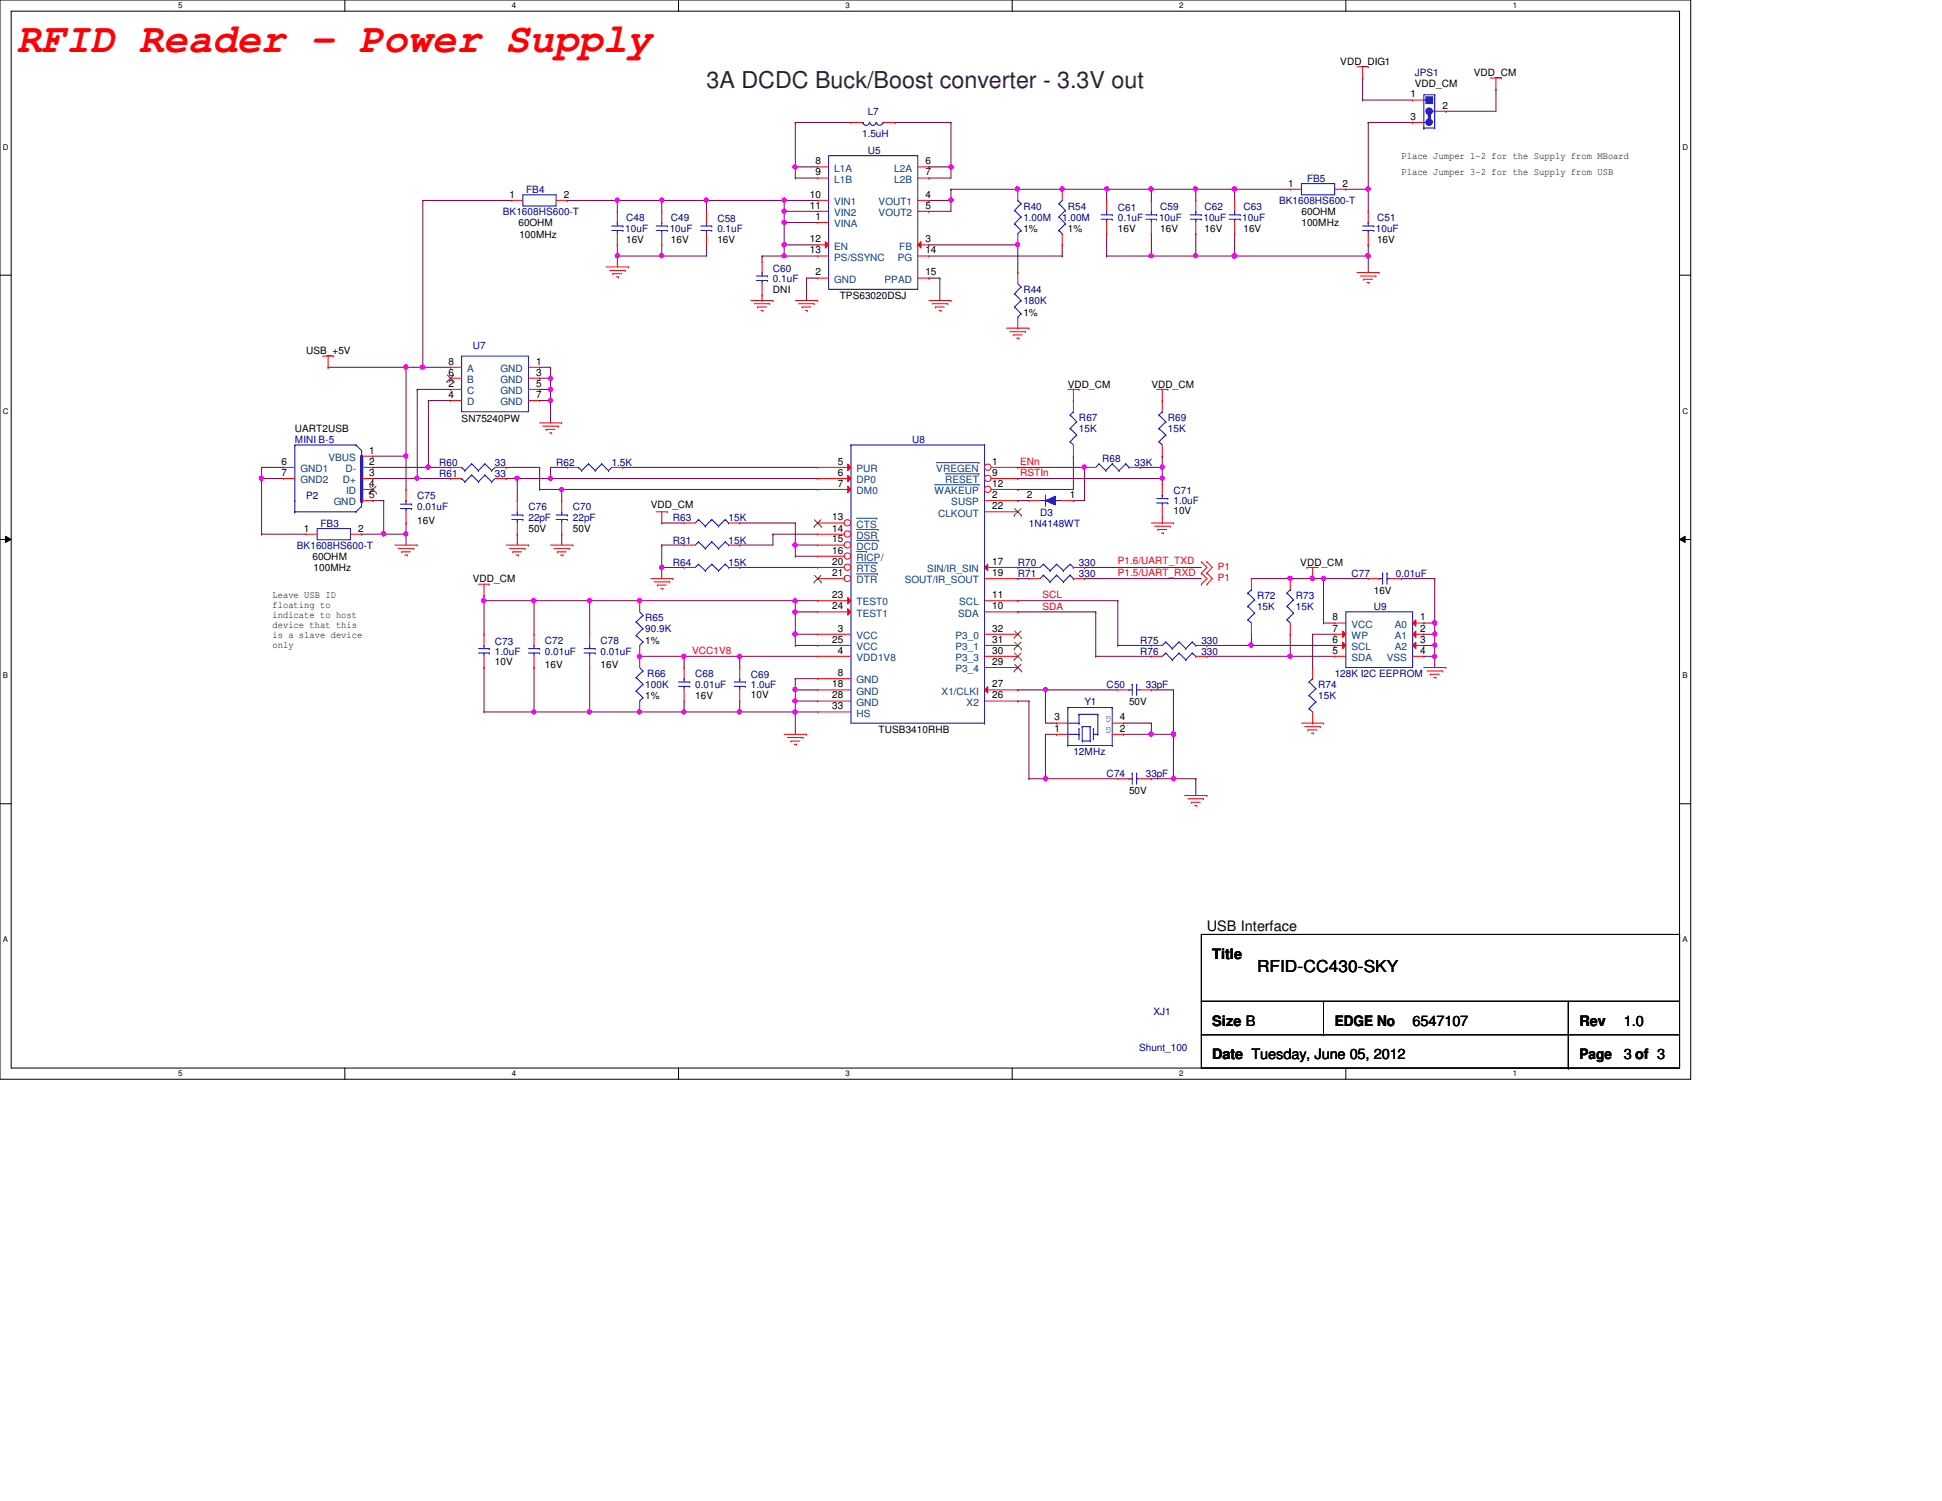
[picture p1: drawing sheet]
<svg xmlns="http://www.w3.org/2000/svg" width="279mm" height="216mm" viewBox="0 0 279 216" stroke-linecap="round" stroke-linejoin="round" font-family="sans-serif">
<defs><g id="words">
<text font-size="5.9" fill="#f00" x="2.4" y="7.4">RFID Reader - Power Supply</text>
<text font-size="3.3" fill="#400040" x="101.6" y="12.6">3A DCDC Buck/Boost converter - 3.3V out</text>
<text font-size="2.4" x="180.8" y="139.8">RFID-CC430-SKY</text>
<g font-size="2.1">
<text x="173.7" y="133.9">USB Interface</text>
<text x="174.4" y="137.9">Title</text>
<text x="174.4" y="147.5">Size B</text>
<text x="192" y="147.5">EDGE No</text>
<text x="203.2" y="147.5">6547107</text>
<text x="227.2" y="147.5">Rev</text>
<text x="233.6" y="147.5">1.0</text>
<text x="174.4" y="152.3">Date Tuesday, June 05, 2012</text>
<text x="227.2" y="152.3">Page</text>
<text x="233.6" y="152.3">3 of 3</text>
</g>
<g font-size="1.4">
<text x="192.8" y="9.4">VDD_DIG1</text>
<text x="212" y="11">VDD_CM</text>
<text x="202.9" y="14">1</text>
<text x="202.9" y="17.2">3</text>
<text x="203.5" y="12.6">VDD_CM</text>
<text x="207.5" y="15.6">2</text>
<text x="117.3" y="23.6">8</text>
<text x="133.1" y="23.6">6</text>
<text x="201.6" y="22.8">Place Jumper 1-2 for the Supply from MBoard</text>
<text x="73.3" y="28.4">1</text>
<text x="81.1" y="28.4">2</text>
<text x="116.5" y="28.4">10</text>
<text x="117.3" y="25.2">9</text>
<text x="133.1" y="28.4">4</text>
<text x="133.1" y="25.2">7</text>
<text x="185.3" y="26.8">1</text>
<text x="193.1" y="26.8">2</text>
<text x="201.6" y="25.2">Place Jumper 3-2 for the Supply from USB</text>
<text x="74.6" y="32.6">60OHM</text>
<text x="74.7" y="34.2">100MHz</text>
<text x="90.1" y="35">16V</text>
<text x="96.5" y="35">16V</text>
<text x="103.2" y="35">16V</text>
<text x="116.5" y="30">11</text>
<text x="116.5" y="34.8">12</text>
<text x="117.3" y="31.6">1</text>
<text x="133.1" y="30">5</text>
<text x="133.1" y="34.8">3</text>
<text x="147.2" y="33.4">1%</text>
<text x="153.6" y="33.4">1%</text>
<text x="160.8" y="33.4">16V</text>
<text x="166.9" y="33.4">16V</text>
<text x="173.3" y="33.4">16V</text>
<text x="178.9" y="33.4">16V</text>
<text x="187.2" y="31">60OHM</text>
<text x="187.2" y="32.6">100MHz</text>
<text x="198.1" y="35">16V</text>
<text x="116.5" y="36.4">13</text>
<text x="117.3" y="39.6">2</text>
<text x="133.1" y="36.4">14</text>
<text x="133.1" y="39.6">15</text>
<text x="111.2" y="42.2">DNI</text>
<text x="120.8" y="43">TPS63020DSJ</text>
<text x="147.2" y="45.4">1%</text>
<text x="44" y="51">USB_+5V</text>
<text x="64.5" y="52.5">8</text>
<text x="77.1" y="52.5">1</text>
<text x="64.5" y="55.6">2</text>
<text x="64.5" y="57.2">4</text>
<text x="64.5" y="54">6</text>
<text x="77.1" y="54">3</text>
<text x="77.1" y="57.2">7</text>
<text x="77.1" y="55.6">5</text>
<text x="153.6" y="55.8">VDD_CM</text>
<text x="165.7" y="55.8">VDD_CM</text>
<text x="42.4" y="62.2">UART2USB</text>
<text x="53.1" y="65.2">1</text>
<text x="66.4" y="60.7">SN75240PW</text>
<text x="40.5" y="66.8">6</text>
<text x="40.5" y="68.5">7</text>
<text x="53.1" y="66.8">2</text>
<text x="53.1" y="68.5">3</text>
<text x="53.1" y="70">4</text>
<text x="53.1" y="71.6">5</text>
<text x="120.5" y="66.8">5</text>
<text x="120.5" y="68.5">6</text>
<text x="120.5" y="70">7</text>
<text x="142.7" y="66.8">1</text>
<text x="142.7" y="68.5">9</text>
<text x="142.7" y="70">12</text>
<text x="142.7" y="71.6">2</text>
<text x="147.7" y="71.6">2</text>
<text x="153.9" y="71.6">1</text>
<text x="43.7" y="76.5">1</text>
<text x="51.5" y="76.5">2</text>
<text x="60" y="75.3">16V</text>
<text x="76" y="76.6">50V</text>
<text x="82.4" y="76.6">50V</text>
<text x="93.6" y="73.1">VDD_CM</text>
<text x="119.7" y="74.8">13</text>
<text x="119.7" y="76.5">14</text>
<text x="142.7" y="73.2">22</text>
<text x="168.8" y="74">10V</text>
<text x="45" y="80.6">60OHM</text>
<text x="45.1" y="82.2">100MHz</text>
<text x="68" y="83.8">VDD_CM</text>
<text x="119.7" y="78">15</text>
<text x="119.7" y="79.6">16</text>
<text x="119.7" y="81.2">20</text>
<text x="119.7" y="82.8">21</text>
<text x="142.7" y="82.8">19</text>
<text x="142.7" y="81.2">17</text>
<text x="187.1" y="81.4">VDD_CM</text>
<text x="39.2" y="86">Leave USB ID</text>
<text x="39.2" y="87.5">floating to</text>
<text x="39.2" y="88.9">indicate to host</text>
<text x="119.7" y="86">23</text>
<text x="119.7" y="87.6">24</text>
<text x="142.7" y="86">11</text>
<text x="142.7" y="87.6">10</text>
<text x="191.7" y="89.2">8</text>
<text x="197.7" y="85.4">16V</text>
<text x="204.3" y="89.2">1</text>
<text x="39.2" y="90.3">device that this</text>
<text x="39.2" y="91.8">is a slave device</text>
<text x="39.2" y="93.2">only</text>
<text x="71.2" y="95.6">10V</text>
<text x="92.8" y="92.6">1%</text>
<text x="119.7" y="92.5">25</text>
<text x="120.5" y="90.8">3</text>
<text x="120.5" y="94">4</text>
<text x="142.7" y="90.8">32</text>
<text x="142.7" y="92.5">31</text>
<text x="142.7" y="94">30</text>
<text x="142.7" y="95.6">29</text>
<text x="191.7" y="94">5</text>
<text x="191.7" y="92.5">6</text>
<text x="191.7" y="90.8">7</text>
<text x="204.3" y="90.8">2</text>
<text x="204.3" y="92.5">3</text>
<text x="204.3" y="94">4</text>
<text x="78.4" y="96.1">16V</text>
<text x="86.4" y="96.1">16V</text>
<text x="92.8" y="100.6">1%</text>
<text x="100" y="100.6">16V</text>
<text x="108" y="100.4">10V</text>
<text x="119.7" y="98.8">18</text>
<text x="119.7" y="100.5">28</text>
<text x="120.5" y="97.2">8</text>
<text x="142.7" y="98.8">27</text>
<text x="142.7" y="100.5">26</text>
<text x="162.4" y="101.4">50V</text>
<text x="119.7" y="102">33</text>
<text x="126.4" y="105.4">TUSB3410RHB</text>
<text x="151.7" y="105.2">1</text>
<text x="151.7" y="103.6">3</text>
<text x="161.1" y="103.6">4</text>
<text x="161.1" y="105.2">2</text>
<text x="162.4" y="114.2">50V</text>
</g>
<g font-size="1.4" fill="#000080">
<text x="203.5" y="11">JPS1</text>
<text x="124.8" y="16.6">L7</text>
<text x="124" y="19.8">1.5uH</text>
<text x="124.8" y="22.2">U5</text>
<text x="75.7" y="27.8">FB4</text>
<text x="184" y="29.4">BK1608HS600-T</text>
<text x="188" y="26.2">FB5</text>
<text x="72.3" y="31">BK1608HS600-T</text>
<text x="90" y="33.4">10uF</text>
<text x="90.1" y="31.7">C48</text>
<text x="96.4" y="33.4">10uF</text>
<text x="96.5" y="31.7">C49</text>
<text x="103.2" y="31.9">C58</text>
<text x="103.2" y="33.4">0.1uF</text>
<text x="147.2" y="30.2">R40</text>
<text x="147.2" y="31.7">1.00M</text>
<text x="152.8" y="31.7">1.00M</text>
<text x="153.6" y="30.2">R54</text>
<text x="160.8" y="30.3">C61</text>
<text x="160.8" y="31.7">0.1uF</text>
<text x="166.8" y="31.7">10uF</text>
<text x="166.9" y="30.2">C59</text>
<text x="173.1" y="31.7">10uF</text>
<text x="173.3" y="30.2">C62</text>
<text x="178.7" y="31.7">10uF</text>
<text x="178.9" y="30.2">C63</text>
<text x="198" y="33.4">10uF</text>
<text x="198.1" y="31.7">C51</text>
<text x="111.2" y="39.1">C60</text>
<text x="111.2" y="40.6">0.1uF</text>
<text x="147.2" y="42.2">R44</text>
<text x="147.2" y="43.8">180K</text>
<text x="68" y="50.2">U7</text>
<text x="42.4" y="63.8">MINI B-5</text>
<text x="131.2" y="63.8">U8</text>
<text x="155.2" y="60.6">R67</text>
<text x="155.2" y="62.2">15K</text>
<text x="168" y="60.6">R69</text>
<text x="168" y="62.2">15K</text>
<text x="44" y="71.8">P2</text>
<text x="60" y="71.8">C75</text>
<text x="63.2" y="68.6">R61</text>
<text x="63.2" y="67">R60</text>
<text x="71.2" y="68.6">33</text>
<text x="71.2" y="67">33</text>
<text x="80" y="67">R62</text>
<text x="88" y="67">1.5K</text>
<text x="158.6" y="66.5">R68</text>
<text x="163.2" y="67">33K</text>
<text x="168.8" y="71.1">C71</text>
<text x="46.1" y="75.8">FB3</text>
<text x="60" y="73.4">0.01uF</text>
<text x="76" y="73.4">C76</text>
<text x="76" y="75">22pF</text>
<text x="82.4" y="73.4">C70</text>
<text x="82.4" y="75">22pF</text>
<text x="96.8" y="75">R63</text>
<text x="104.8" y="75">15K</text>
<text x="148" y="75.8">1N4148WT</text>
<text x="149.6" y="74.2">D3</text>
<text x="168.8" y="72.6">1.0uF</text>
<text x="42.7" y="79">BK1608HS600-T</text>
<text x="96.8" y="78.2">R31</text>
<text x="96.8" y="81.4">R64</text>
<text x="104.8" y="78.2">15K</text>
<text x="104.8" y="81.4">15K</text>
<text x="146.4" y="83">R71</text>
<text x="146.4" y="81.4">R70</text>
<text x="155.2" y="83">330</text>
<text x="155.2" y="81.4">330</text>
<text x="194.4" y="83">C77</text>
<text x="200.8" y="83">0.01uF</text>
<text x="92.8" y="89.4">R65</text>
<text x="180.8" y="86.2">R72</text>
<text x="180.8" y="87.8">15K</text>
<text x="186.4" y="86.2">R73</text>
<text x="186.4" y="87.8">15K</text>
<text x="197.7" y="87.8">U9</text>
<text x="71.2" y="92.8">C73</text>
<text x="71.2" y="94.2">1.0uF</text>
<text x="78.4" y="92.6">C72</text>
<text x="78.4" y="94.2">0.01uF</text>
<text x="86.4" y="92.6">C78</text>
<text x="86.4" y="94.2">0.01uF</text>
<text x="92.8" y="91">90.9K</text>
<text x="164" y="92.6">R75</text>
<text x="164" y="94.2">R76</text>
<text x="172.8" y="92.6">330</text>
<text x="172.8" y="94.2">330</text>
<text x="92.8" y="99">100K</text>
<text x="93.1" y="97.4">R66</text>
<text x="100" y="97.4">C68</text>
<text x="100" y="99">0.01uF</text>
<text x="108" y="97.5">C69</text>
<text x="108" y="99">1.0uF</text>
<text x="156" y="101.4">Y1</text>
<text x="159.2" y="99">C50</text>
<text x="164.8" y="99">33pF</text>
<text x="189.7" y="99">R74</text>
<text x="189.7" y="100.6">15K</text>
<text x="192" y="97.4">128K I2C EEPROM</text>
<text x="154.4" y="108.6">12MHz</text>
<text x="159.2" y="111.8">C74</text>
<text x="164.8" y="111.8">33pF</text>
<text x="165.9" y="146">XJ1</text>
<text x="163.9" y="151.1">Shunt_100</text>
</g>
<g font-size="1.4" fill="#004080">
<text x="120" y="29.5">VIN1</text>
<text x="120" y="24.7">L1A</text>
<text x="120" y="26.3">L1B</text>
<text x="126.4" y="29.5">VOUT1</text>
<text x="128.7" y="24.7">L2A</text>
<text x="128.7" y="26.3">L2B</text>
<text x="120" y="31.1">VIN2</text>
<text x="120" y="35.9">EN</text>
<text x="120" y="32.7">VINA</text>
<text x="126.4" y="31.1">VOUT2</text>
<text x="129.4" y="35.9">FB</text>
<text x="120" y="40.7">GND</text>
<text x="120" y="37.5">PS/SSYNC</text>
<text x="127.3" y="40.7">PPAD</text>
<text x="129.2" y="37.5">PG</text>
<text x="67.2" y="53.5">A</text>
<text x="72" y="53.5">GND</text>
<text x="67.2" y="56.7">C</text>
<text x="67.2" y="58.3">D</text>
<text x="67.2" y="55.1">B</text>
<text x="72" y="55.1">GND</text>
<text x="72" y="58.3">GND</text>
<text x="72" y="56.7">GND</text>
<text x="43.2" y="67.9">GND1</text>
<text x="43.2" y="69.5">GND2</text>
<text x="47.2" y="66.3">VBUS</text>
<text x="49.3" y="69.5">D+</text>
<text x="49.7" y="67.9">D-</text>
<text x="49.8" y="71.1">ID</text>
<text x="123.2" y="67.9">PUR</text>
<text x="123.2" y="69.5">DP0</text>
<text x="123.2" y="71.1">DM0</text>
<text x="134.5" y="71.1">WAKEUP</text>
<text x="134.7" y="67.9">VREGEN</text>
<text x="136" y="69.5">RESET</text>
<text x="48" y="72.7">GND</text>
<text x="123.2" y="75.9">CTS</text>
<text x="123.2" y="77.5">DSR</text>
<text x="135" y="74.3">CLKOUT</text>
<text x="136.9" y="72.7">SUSP</text>
<text x="123.2" y="79.1">DCD</text>
<text x="123.2" y="80.7">RICP/</text>
<text x="123.2" y="82.3">RTS</text>
<text x="123.2" y="83.9">DTR</text>
<text x="130.2" y="83.9">SOUT/IR_SOUT</text>
<text x="133.4" y="82.3">SIN/IR_SIN</text>
<text x="123.2" y="87.1">TEST0</text>
<text x="123.2" y="88.7">TEST1</text>
<text x="137.8" y="88.7">SDA</text>
<text x="138" y="87.1">SCL</text>
<text x="123.2" y="91.9">VCC</text>
<text x="123.2" y="93.5">VCC</text>
<text x="123.2" y="95.1">VDD1V8</text>
<text x="137.5" y="91.9">P3_0</text>
<text x="137.5" y="93.5">P3_1</text>
<text x="137.5" y="95.1">P3_3</text>
<text x="194.4" y="95.1">SDA</text>
<text x="194.4" y="93.5">SCL</text>
<text x="194.4" y="91.9">WP</text>
<text x="194.4" y="90.3">VCC</text>
<text x="199.5" y="95.1">VSS</text>
<text x="200.7" y="90.3">A0</text>
<text x="200.7" y="91.9">A1</text>
<text x="200.7" y="93.5">A2</text>
<text x="123.2" y="98.3">GND</text>
<text x="123.2" y="99.9">GND</text>
<text x="123.2" y="101.5">GND</text>
<text x="135.5" y="99.9">X1/CLKI</text>
<text x="137.5" y="96.7">P3_4</text>
<text x="139.1" y="101.5">X2</text>
<text x="123.2" y="103.1">HS</text>
</g>
<g font-size="1.4" fill="#f00">
<text x="146.8" y="66.9">ENn</text>
<text x="146.8" y="68.5">RSTIn</text>
<text x="160.8" y="81.2">P1.6/UART_TXD</text>
<text x="160.8" y="82.8">P1.5/UART_RXD</text>
<text x="175.2" y="82">P1</text>
<text x="175.2" y="83.6">P1</text>
<text x="150" y="87.7">SDA</text>
<text x="150" y="86.1">SCL</text>
<text x="99.6" y="94.1">VCC1V8</text>
</g>
<g font-size="1.4" fill="#00f">
<text x="159.9" y="103" transform="rotate(180 159.9 103)">G</text>
<text x="159.9" y="104.6" transform="rotate(180 159.9 104.6)">G</text>
</g>
<g font-size="1.1">
<text x="25.6" y="1.1">5</text>
<text x="73.6" y="1.1">4</text>
<text x="121.6" y="1.1">3</text>
<text x="169.6" y="1.1">2</text>
<text x="217.6" y="1.1">1</text>
<text x=".4" y="21.5">D</text>
<text x="242.1" y="21.5">D</text>
<text x=".4" y="59.5">C</text>
<text x="242.1" y="59.5">C</text>
<text x=".4" y="97.5">B</text>
<text x="242.1" y="97.5">B</text>
<text x=".4" y="135.6">A</text>
<text x="242.1" y="135.6">A</text>
<text x="25.6" y="154.8">5</text>
<text x="73.6" y="154.8">4</text>
<text x="121.6" y="154.8">3</text>
<text x="169.6" y="154.8">2</text>
<text x="217.6" y="154.8">1</text>
</g>
</g></defs>
<path d="M0 0h243.2v155.2h-243.2zM1.6 1.6h240v152h-240z" fill="none" stroke="#000" stroke-width=".14"/>
<g fill="#fff">
<path d="M25.6 .2h.6v1.2h-.6z"/>
<path d="M25.6 153.8h.6v1.2h-.6z"/>
</g>
<path d="M49.6 0v1.6M49.6 153.6v1.6" fill="none" stroke="#000" stroke-width=".14"/>
<g fill="#fff">
<path d="M73.6 .2h.6v1.2h-.6z"/>
<path d="M73.6 153.8h.6v1.2h-.6z"/>
</g>
<path d="M97.6 0v1.6M97.6 153.6v1.6" fill="none" stroke="#000" stroke-width=".14"/>
<g fill="#fff">
<path d="M121.6 .2h.6v1.2h-.6z"/>
<path d="M121.6 153.8h.6v1.2h-.6z"/>
</g>
<path d="M145.6 0v1.6M145.6 153.6v1.6" fill="none" stroke="#000" stroke-width=".14"/>
<g fill="#fff">
<path d="M169.6 .2h.6v1.2h-.6z"/>
<path d="M169.6 153.8h.6v1.2h-.6z"/>
</g>
<path d="M193.6 0v1.6M193.6 153.6v1.6" fill="none" stroke="#000" stroke-width=".14"/>
<g fill="#fff">
<path d="M217.6 .2h.6v1.2h-.6z"/>
<path d="M217.6 153.8h.6v1.2h-.6z"/>
<path d="M.4 20.6h.8v1.2h-.8z"/>
<path d="M242.1 20.6h.7v1.2h-.7z"/>
<path d="M.4 58.5h.8v1.2h-.8z"/>
<path d="M242.1 58.5h.7v1.2h-.7z"/>
</g>
<path d="M0 39.6h1.6M241.6 39.6h1.6" fill="none" stroke="#000" stroke-width=".14"/>
<g fill="#fff">
<path d="M.4 96.6h.7v1.1h-.7z"/>
<path d="M242.1 96.6h.7v1.1h-.7z"/>
</g>
<path d="M0 77.6h1.6M.8 77.1l.8 .5-.8 .4zM241.6 77.6l.8-.5v.9zM241.6 77.6h1.6" fill="none" stroke="#000" stroke-width=".14"/>
<path d="M.8 77.1l.8 .5-.8 .4zM241.6 77.6l.8-.5v.9z" fill="#000"/>
<g fill="#fff">
<path d="M.4 134.6h.7v1.2h-.7z"/>
<path d="M242.1 134.6h.7v1.2h-.7z"/>
</g>
<path d="M0 115.6h1.6M241.6 115.6h1.6" fill="none" stroke="#000" stroke-width=".14"/>
<path d="M112.8 28.8h.1M112.8 28.8h4.8M112.8 28.8v1.6M159.2 27.2h.1M159.2 27.2h6.5M172 36.8h.1M172 36.8h5.6M196.8 35.2h.1M196.8 35.2v1.6" fill="none" stroke="#800040" stroke-width=".14"/>
<circle cx="177.6" cy="36.8" r=".31" fill="#f0f"/>
<circle cx="177.6" cy="36.8" r=".31" fill="none" stroke="#f0f" stroke-width=".14"/>
<path d="M81.6 28.8h.1M81.6 28.8h7.2M95.2 28.8h.1M95.2 28.8h6.4" fill="none" stroke="#800040" stroke-width=".14"/>
<circle cx="95.2" cy="28.8" r=".3" fill="#f0f"/>
<circle cx="95.2" cy="28.8" r=".3" fill="none" stroke="#f0f" stroke-width=".14"/>
<path d="M112.8 36.8h.1M112.8 36.8h4.8" fill="none" stroke="#800040" stroke-width=".14"/>
<circle cx="112.8" cy="36.8" r=".3" fill="#f0f"/>
<circle cx="112.8" cy="36.8" r=".3" fill="none" stroke="#f0f" stroke-width=".14"/>
<path d="M88.8 28.8h.1M88.8 28.8h6.4M95.2 28.8h.1M95.2 28.8v1.6M133.6 30.4h.1M133.6 30.4h3.2" fill="none" stroke="#800040" stroke-width=".14"/>
<circle cx="88.8" cy="28.8" r=".3" fill="#f0f"/>
<circle cx="88.8" cy="28.8" r=".3" fill="none" stroke="#f0f" stroke-width=".14"/>
<path d="M136.8 28.8h.1M136.8 28.8v1.6" fill="none" stroke="#800040" stroke-width=".14"/>
<circle cx="136.8" cy="28.8" r=".3" fill="#f0f"/>
<circle cx="136.8" cy="28.8" r=".3" fill="none" stroke="#f0f" stroke-width=".14"/>
<path d="M101.6 28.8h.1M101.6 28.8h11.2" fill="none" stroke="#800040" stroke-width=".14"/>
<circle cx="112.8" cy="28.8" r=".3" fill="#f0f"/>
<circle cx="112.8" cy="28.8" r=".3" fill="none" stroke="#f0f" stroke-width=".14"/>
<circle cx="101.6" cy="28.8" r=".3" fill="#f0f"/>
<circle cx="101.6" cy="28.8" r=".3" fill="none" stroke="#f0f" stroke-width=".14"/>
<path d="M112.8 35.2h.1M112.8 35.2h4.8" fill="none" stroke="#800040" stroke-width=".14"/>
<circle cx="112.8" cy="35.2" r=".3" fill="#f0f"/>
<circle cx="112.8" cy="35.2" r=".3" fill="none" stroke="#f0f" stroke-width=".14"/>
<path d="M112.8 32h.1M112.8 32v3.2" fill="none" stroke="#800040" stroke-width=".14"/>
<circle cx="112.8" cy="32" r=".3" fill="#f0f"/>
<circle cx="112.8" cy="32" r=".3" fill="none" stroke="#f0f" stroke-width=".14"/>
<path d="M133.6 35.2h.1M133.6 28.8h.1M133.6 35.2h12.8M136.8 27.2h.1M136.8 27.2h9.6M136.8 27.2v1.6h-3.2M165.7 33.6h.1M165.7 33.6v3.2M177.6 27.2h.1M177.6 27.2h8M196.8 36.8h.1M196.8 36.8v2.4" fill="none" stroke="#800040" stroke-width=".14"/>
<circle cx="196.8" cy="36.8" r=".3" fill="#f0f"/>
<circle cx="196.8" cy="36.8" r=".3" fill="none" stroke="#f0f" stroke-width=".14"/>
<path d="M177.6 36.8h.1M177.6 36.8h19.2" fill="none" stroke="#800040" stroke-width=".14"/>
<circle cx="196.8" cy="36.8" r=".3" fill="#f0f"/>
<circle cx="196.8" cy="36.8" r=".3" fill="none" stroke="#f0f" stroke-width=".14"/>
<circle cx="177.6" cy="36.8" r=".31" fill="#f0f"/>
<circle cx="177.6" cy="36.8" r=".31" fill="none" stroke="#f0f" stroke-width=".14"/>
<path d="M112.8 30.4h.1M112.8 30.4h4.8M112.8 30.4v1.6" fill="none" stroke="#800040" stroke-width=".14"/>
<circle cx="112.8" cy="30.4" r=".3" fill="#f0f"/>
<circle cx="112.8" cy="30.4" r=".3" fill="none" stroke="#f0f" stroke-width=".14"/>
<g fill="none" stroke="#800040" stroke-width=".14">
<path d="M114.4 17.6h.1M114.4 17.6h8M114.4 17.6v6.4M136.8 17.6h.1M136.8 17.6v6.4M114.4 25.6h.1M114.4 24h.1M114.4 25.6h3.2M114.4 24h3.2M159.2 33.6h.1M159.2 33.6v3.2M116 40h.1"/>
<path d="M116 40h1.6M116 40v3.2M133.6 40h.1M133.6 40h1.6M135.2 40h.1M135.2 40v3.2"/>
</g>
<circle cx="114.4" cy="24" r=".3" fill="#f0f"/>
<circle cx="114.4" cy="24" r=".3" fill="none" stroke="#f0f" stroke-width=".14"/>
<path d="M88.8 36.8h.1M88.8 36.8v1.6M114.4 24h.1M114.4 24v1.6M133.6 25.6h.1M136.8 24h.1M136.8 24v1.6h-3.2M159.2 27.2h.1M159.2 27.2v1.6" fill="none" stroke="#800040" stroke-width=".14"/>
<circle cx="136.8" cy="24" r=".3" fill="#f0f"/>
<circle cx="136.8" cy="24" r=".3" fill="none" stroke="#f0f" stroke-width=".14"/>
<path d="M128.8 17.6h.1M128.8 17.6h8M88.8 28.8h.1M88.8 28.8v1.6M112.8 32h.1M112.8 32h4.8M133.6 24h.1M133.6 24h3.2M165.7 27.2h.1M165.7 27.2v1.6" fill="none" stroke="#800040" stroke-width=".14"/>
<circle cx="165.6" cy="27.2" r=".3" fill="#f0f"/>
<circle cx="165.6" cy="27.2" r=".3" fill="none" stroke="#f0f" stroke-width=".14"/>
<path d="M165.7 27.2h.1M165.7 27.2h6.3M177.6 33.6h.1M177.6 33.6v3.2" fill="none" stroke="#800040" stroke-width=".14"/>
<circle cx="177.6" cy="36.8" r=".31" fill="#f0f"/>
<circle cx="177.6" cy="36.8" r=".31" fill="none" stroke="#f0f" stroke-width=".14"/>
<path d="M172 33.6h.1M172 33.6v3.2" fill="none" stroke="#800040" stroke-width=".14"/>
<circle cx="172" cy="36.8" r=".3" fill="#f0f"/>
<circle cx="172" cy="36.8" r=".3" fill="none" stroke="#f0f" stroke-width=".14"/>
<path d="M172 27.2h.1M172 27.2v1.6" fill="none" stroke="#800040" stroke-width=".14"/>
<circle cx="172" cy="27.2" r=".3" fill="#f0f"/>
<circle cx="172" cy="27.2" r=".3" fill="none" stroke="#f0f" stroke-width=".14"/>
<path d="M177.6 27.2h.1M177.6 27.2v1.6" fill="none" stroke="#800040" stroke-width=".14"/>
<circle cx="177.6" cy="27.2" r=".31" fill="#f0f"/>
<circle cx="177.6" cy="27.2" r=".31" fill="none" stroke="#f0f" stroke-width=".14"/>
<path d="M152.8 27.2h.1M152.8 27.2h6.4M172 27.2h.1M172 27.2h5.6" fill="none" stroke="#800040" stroke-width=".14"/>
<circle cx="159.2" cy="27.2" r=".3" fill="#f0f"/>
<circle cx="159.2" cy="27.2" r=".3" fill="none" stroke="#f0f" stroke-width=".14"/>
<circle cx="152.8" cy="27.2" r=".3" fill="#f0f"/>
<circle cx="152.8" cy="27.2" r=".3" fill="none" stroke="#f0f" stroke-width=".14"/>
<g fill="none" stroke="#800040" stroke-width=".14">
<path d="M52 76.8h.1M52 76.8h3.2M95.2 78.4h.1M95.2 78.4h3.2M95.2 78.4v3.2M106.4 78.4h.1M111.2 76.8h.1M111.2 76.8v1.6h-4.8M156 81.6h.1M156 83.2h.1M156 83.2h16.8M156 81.6h16.8"/>
<path d="M190.4 83.2h.1M190.4 83.2h6.4M201.6 83.2h.1M201.6 83.2h4.8M206.4 92.8h.1M206.4 92.8v1.6"/>
</g>
<circle cx="206.4" cy="94.4" r=".3" fill="#f0f"/>
<circle cx="206.4" cy="94.4" r=".3" fill="none" stroke="#f0f" stroke-width=".14"/>
<circle cx="206.4" cy="92.8" r=".3" fill="#f0f"/>
<circle cx="206.4" cy="92.8" r=".3" fill="none" stroke="#f0f" stroke-width=".14"/>
<g fill="none" stroke="#800040" stroke-width=".14">
<path d="M77.6 57.6h.1M77.6 56h.1M77.6 57.6h1.6M77.6 56h1.6M79.2 57.6h.1M79.2 56h.1M79.2 56v4.8M74.4 76.8h.1M74.4 76.8v1.6M77.6 67.2h.1M77.6 67.2v3.2M146.4 72h.1"/>
<path d="M146.4 72h1.6M69.6 96h.1M69.6 96v6.4M76.8 96h.1M76.8 96v6.4M190.4 89.6h.1M190.4 89.6h1.6M206.4 94.4h.1M206.4 94.4v1.6"/>
</g>
<circle cx="79.2" cy="57.6" r=".31" fill="#f0f"/>
<circle cx="79.2" cy="57.6" r=".31" fill="none" stroke="#f0f" stroke-width=".14"/>
<circle cx="79.2" cy="56" r=".3" fill="#f0f"/>
<circle cx="79.2" cy="56" r=".3" fill="none" stroke="#f0f" stroke-width=".14"/>
<path d="M106.4 102.4h.1M106.4 102.4h8" fill="none" stroke="#800040" stroke-width=".14"/>
<circle cx="106.4" cy="102.4" r=".3" fill="#f0f"/>
<circle cx="106.4" cy="102.4" r=".3" fill="none" stroke="#f0f" stroke-width=".14"/>
<path d="M80.8 70.4h.1M80.8 70.4v1.6M80.8 70.4h36.8" fill="none" stroke="#800040" stroke-width=".14"/>
<circle cx="80.8" cy="70.4" r=".3" fill="#f0f"/>
<circle cx="80.8" cy="70.4" r=".3" fill="none" stroke="#f0f" stroke-width=".14"/>
<path d="M61.6 57.6h.1M61.6 57.6h3.2M60 68.8h.1M60 68.8h4.8M150.4 99.2h.1M150.4 99.2v4.8M190.4 83.2h.1M190.4 83.2v6.4" fill="none" stroke="#800040" stroke-width=".14"/>
<circle cx="60" cy="68.8" r=".3" fill="#f0f"/>
<circle cx="60" cy="68.8" r=".3" fill="none" stroke="#f0f" stroke-width=".14"/>
<path d="M55.2 76.8h.1M55.2 76.8h3.2M58.4 76.8h.1M58.4 76.8v1.6" fill="none" stroke="#800040" stroke-width=".14"/>
<circle cx="58.4" cy="76.8" r=".3" fill="#f0f"/>
<circle cx="58.4" cy="76.8" r=".3" fill="none" stroke="#f0f" stroke-width=".14"/>
<path d="M74.4 68.8h.1M74.4 68.8h4.8M168.8 105.6h.1M168.8 105.6v6.4M172 112h.1M172 112v2.4" fill="none" stroke="#800040" stroke-width=".14"/>
<circle cx="74.4" cy="68.8" r=".3" fill="#f0f"/>
<circle cx="74.4" cy="68.8" r=".3" fill="none" stroke="#f0f" stroke-width=".14"/>
<path d="M77.6 54.4h.1M77.6 54.4h1.6M79.2 54.4h.1M79.2 54.4v1.6" fill="none" stroke="#800040" stroke-width=".14"/>
<circle cx="79.2" cy="56" r=".3" fill="#f0f"/>
<circle cx="79.2" cy="56" r=".3" fill="none" stroke="#f0f" stroke-width=".14"/>
<circle cx="79.2" cy="54.4" r=".3" fill="#f0f"/>
<circle cx="79.2" cy="54.4" r=".3" fill="none" stroke="#f0f" stroke-width=".14"/>
<path d="M60 56h.1M60 56h4.8M61.6 67.2h.1M61.6 67.2h3.2M167.2 68.8h.1M167.2 68.8v.8M146.4 83.2h.1M146.4 83.2h1.6M165.7 99.2h.1M165.7 99.2h3.1" fill="none" stroke="#800040" stroke-width=".14"/>
<circle cx="61.6" cy="67.2" r=".3" fill="#f0f"/>
<circle cx="61.6" cy="67.2" r=".3" fill="none" stroke="#f0f" stroke-width=".14"/>
<path d="M204.9 91.2h.1M204.9 91.2h1.5M206.4 91.2h.1M206.4 91.2v1.6M84.8 102.4h.1M84.8 102.4h7.2" fill="none" stroke="#800040" stroke-width=".14"/>
<circle cx="206.4" cy="91.2" r=".3" fill="#f0f"/>
<circle cx="206.4" cy="91.2" r=".3" fill="none" stroke="#f0f" stroke-width=".14"/>
<g fill="none" stroke="#800040" stroke-width=".14">
<path d="M77.6 52.8h.1M77.6 52.8h1.6M37.6 67.2h.1M37.6 67.2h3.2M53.6 72h.1M53.6 72h1.6M72.8 67.2h.1M72.8 67.2h4.8M114.4 88h.1M114.4 88v3.2M180 91.2h.1M180 91.2v1.6"/>
<path d="M204.9 89.6h.1M204.9 92.8h.1M204.9 89.6h1.5M204.9 92.8h1.5"/>
</g>
<circle cx="114.4" cy="88" r=".3" fill="#f0f"/>
<circle cx="114.4" cy="88" r=".3" fill="none" stroke="#f0f" stroke-width=".14"/>
<path d="M60.8 52.8h.1M60.8 52.8h4M165.7 112h.1M165.7 112h3.1" fill="none" stroke="#800040" stroke-width=".14"/>
<circle cx="60.8" cy="52.8" r=".3" fill="#f0f"/>
<circle cx="60.8" cy="52.8" r=".3" fill="none" stroke="#f0f" stroke-width=".14"/>
<path d="M37.6 67.2h.1M37.6 76.8h.1M37.6 67.2v1.6M37.6 76.8h6.4M168.8 99.2h.1M168.8 99.2v6.4" fill="none" stroke="#800040" stroke-width=".14"/>
<circle cx="168.8" cy="105.6" r=".31" fill="#f0f"/>
<circle cx="168.8" cy="105.6" r=".31" fill="none" stroke="#f0f" stroke-width=".14"/>
<path d="M37.6 68.8h.1M37.6 68.8h3.2M37.6 68.8v8" fill="none" stroke="#800040" stroke-width=".14"/>
<circle cx="37.6" cy="68.8" r=".3" fill="#f0f"/>
<circle cx="37.6" cy="68.8" r=".3" fill="none" stroke="#f0f" stroke-width=".14"/>
<path d="M106.4 81.6h.1M106.4 81.6h11.2M185.6 83.2h.1M185.6 83.2h3.2" fill="none" stroke="#800040" stroke-width=".14"/>
<circle cx="185.6" cy="83.2" r=".31" fill="#f0f"/>
<circle cx="185.6" cy="83.2" r=".31" fill="none" stroke="#f0f" stroke-width=".14"/>
<path d="M114.4 91.2h.1M114.4 91.2v1.6" fill="none" stroke="#800040" stroke-width=".14"/>
<circle cx="114.4" cy="91.2" r=".3" fill="#f0f"/>
<circle cx="114.4" cy="91.2" r=".3" fill="none" stroke="#f0f" stroke-width=".14"/>
<path d="M92 86.4h.1M92 86.4h22.4M160.8 86.4h.1M160.8 86.4v6.4M146.4 100.8h.1M146.4 100.8h1.6M148 100.8h.1M148 100.8v11.2" fill="none" stroke="#800040" stroke-width=".14"/>
<circle cx="114.4" cy="86.4" r=".3" fill="#f0f"/>
<circle cx="114.4" cy="86.4" r=".3" fill="none" stroke="#f0f" stroke-width=".14"/>
<g fill="none" stroke="#800040" stroke-width=".14">
<path d="M60 56h.1M60 56v12.8h-6.4M53.6 68.8h.1M80.8 76.8h.1M80.8 76.8v1.6M114.4 91.2h.1M114.4 92.8h.1M114.4 91.2h3.2M114.4 92.8h3.2M180 92.8h.1M180 92.8h12M188.8 91.2h.1"/>
<path d="M188.8 91.2h3.2M150.4 105.6h.1M150.4 105.6v6.4"/>
</g>
<circle cx="180" cy="92.8" r=".3" fill="#f0f"/>
<circle cx="180" cy="92.8" r=".3" fill="none" stroke="#f0f" stroke-width=".14"/>
<path d="M61.6 57.6h.1M61.6 57.6v9.6h-8M53.6 67.2h.1M55.2 72h.1M55.2 72v4.8M77.6 70.4h.1M77.6 70.4h3.2M188.8 91.2h.1M188.8 91.2v4.8" fill="none" stroke="#800040" stroke-width=".14"/>
<circle cx="55.2" cy="76.8" r=".3" fill="#f0f"/>
<circle cx="55.2" cy="76.8" r=".3" fill="none" stroke="#f0f" stroke-width=".14"/>
<path d="M146.4 70.4h.1M154.4 65.6h.1M154.4 65.6v4.8h-8M114.4 99.2h.1M114.4 99.2v1.6" fill="none" stroke="#800040" stroke-width=".14"/>
<circle cx="114.4" cy="99.2" r=".3" fill="#f0f"/>
<circle cx="114.4" cy="99.2" r=".3" fill="none" stroke="#f0f" stroke-width=".14"/>
<path d="M79.2 67.2h.1M79.2 68.8h.1M79.2 67.2v1.6M79.2 68.8h38.4M95.2 75.2h.1M95.2 75.2h3.2M154.4 72h.1M154.4 72h1.6" fill="none" stroke="#800040" stroke-width=".14"/>
<circle cx="79.2" cy="68.8" r=".3" fill="#f0f"/>
<circle cx="79.2" cy="68.8" r=".3" fill="none" stroke="#f0f" stroke-width=".14"/>
<path d="M79.2 67.2h.1M79.2 67.2h2.4M106.4 75.2h.1M106.4 75.2h8M150.4 99.2h.1M150.4 99.2h10.4M114.4 100.8h.1M114.4 100.8v1.6" fill="none" stroke="#800040" stroke-width=".14"/>
<circle cx="150.4" cy="99.2" r=".3" fill="#f0f"/>
<circle cx="150.4" cy="99.2" r=".3" fill="none" stroke="#f0f" stroke-width=".14"/>
<path d="M114.4 78.4h.1M114.4 78.4v1.6M114.4 86.4h.1M114.4 80h.1M114.4 86.4h3.2M114.4 80h3.2M114.4 102.4h.1M114.4 102.4h3.2" fill="none" stroke="#800040" stroke-width=".14"/>
<circle cx="114.4" cy="102.4" r=".3" fill="#f0f"/>
<circle cx="114.4" cy="102.4" r=".3" fill="none" stroke="#f0f" stroke-width=".14"/>
<path d="M114.4 78.4h.1M114.4 78.4h3.2M160.8 92.8h.1M160.8 92.8h4.9" fill="none" stroke="#800040" stroke-width=".14"/>
<circle cx="114.4" cy="78.4" r=".3" fill="#f0f"/>
<circle cx="114.4" cy="78.4" r=".3" fill="none" stroke="#f0f" stroke-width=".14"/>
<path d="M156 67.2h.1M156 67.2v4.8" fill="none" stroke="#800040" stroke-width=".14"/>
<circle cx="156" cy="67.2" r=".3" fill="#f0f"/>
<circle cx="156" cy="67.2" r=".3" fill="none" stroke="#f0f" stroke-width=".14"/>
<path d="M58.4 52.8h.1M58.4 52.8v17.6M58.4 65.6h.1" fill="none" stroke="#800040" stroke-width=".14"/>
<circle cx="58.4" cy="65.6" r=".31" fill="#f0f"/>
<circle cx="58.4" cy="65.6" r=".31" fill="none" stroke="#f0f" stroke-width=".14"/>
<path d="M114.4 99.2h.1M114.4 99.2h3.2M114.4 100.8h.1M114.4 100.8h3.2" fill="none" stroke="#800040" stroke-width=".14"/>
<circle cx="114.4" cy="100.8" r=".3" fill="#f0f"/>
<circle cx="114.4" cy="100.8" r=".3" fill="none" stroke="#f0f" stroke-width=".14"/>
<path d="M106.4 94.4h.1M106.4 94.4h11.2" fill="none" stroke="#800040" stroke-width=".14"/>
<circle cx="106.4" cy="94.4" r=".3" fill="#f0f"/>
<circle cx="106.4" cy="94.4" r=".3" fill="none" stroke="#f0f" stroke-width=".14"/>
<path d="M58.4 75.2h.1M58.4 75.2v1.6M111.2 76.8h.1M111.2 76.8h6.4M204.9 94.4h.1M204.9 94.4h1.5M150.4 112h.1M150.4 112h10.4" fill="none" stroke="#800040" stroke-width=".14"/>
<circle cx="150.4" cy="112" r=".3" fill="#f0f"/>
<circle cx="150.4" cy="112" r=".3" fill="none" stroke="#f0f" stroke-width=".14"/>
<g fill="none" stroke="#800040" stroke-width=".14">
<path d="M53.6 65.6h.1M53.6 65.6h4.8M89.6 67.2h.1M89.6 67.2h28M146.4 67.2h.1M146.4 67.2h9.6M167.2 65.6h.1M167.2 65.6v1.6M76.8 86.4h.1M76.8 86.4v4.8M114.4 97.6h.1M114.4 97.6h3.2"/>
<path d="M114.4 97.6v1.6M146.4 88h.1M146.4 99.2h.1M146.4 88h11.2M146.4 99.2h4M157.6 88h.1M157.6 88v6.4M173.7 94.4h.1M173.7 94.4h18.3M185.6 91.2h.1M185.6 94.4h.1M185.6 91.2v3.2"/>
<path d="M148 112h.1M148 112h2.4"/>
</g>
<circle cx="185.6" cy="94.4" r=".31" fill="#f0f"/>
<circle cx="185.6" cy="94.4" r=".31" fill="none" stroke="#f0f" stroke-width=".14"/>
<path d="M188.8 83.2h.1M188.8 83.2h1.6" fill="none" stroke="#800040" stroke-width=".14"/>
<circle cx="190.4" cy="83.2" r=".3" fill="#f0f"/>
<circle cx="190.4" cy="83.2" r=".3" fill="none" stroke="#f0f" stroke-width=".14"/>
<circle cx="188.8" cy="83.2" r=".3" fill="#f0f"/>
<circle cx="188.8" cy="83.2" r=".3" fill="none" stroke="#f0f" stroke-width=".14"/>
<path d="M95.2 81.6h.1M95.2 81.6h3.2M95.2 81.6v1.6" fill="none" stroke="#800040" stroke-width=".14"/>
<circle cx="95.2" cy="81.6" r=".31" fill="#f0f"/>
<circle cx="95.2" cy="81.6" r=".31" fill="none" stroke="#f0f" stroke-width=".14"/>
<path d="M84.8 86.4h.1M84.8 86.4h7.2" fill="none" stroke="#800040" stroke-width=".14"/>
<circle cx="92" cy="86.4" r=".3" fill="#f0f"/>
<circle cx="92" cy="86.4" r=".3" fill="none" stroke="#f0f" stroke-width=".14"/>
<path d="M146.4 81.6h.1M146.4 86.4h.1M146.4 81.6h1.6M146.4 86.4h14.4M114.4 102.4h.1M114.4 102.4v3.2" fill="none" stroke="#800040" stroke-width=".14"/>
<circle cx="114.4" cy="102.4" r=".3" fill="#f0f"/>
<circle cx="114.4" cy="102.4" r=".3" fill="none" stroke="#f0f" stroke-width=".14"/>
<path d="M69.6 86.4h.1M69.6 86.4h7.2" fill="none" stroke="#800040" stroke-width=".14"/>
<circle cx="69.6" cy="86.4" r=".3" fill="#f0f"/>
<circle cx="69.6" cy="86.4" r=".3" fill="none" stroke="#f0f" stroke-width=".14"/>
<g fill="none" stroke="#800040" stroke-width=".14">
<path d="M146.4 27.2h.1M146.4 27.2h6.4M47.2 52.8h.1M47.2 52.8h11.2M79.2 52.8h.1M79.2 52.8v1.6M72.8 68.8h.1M72.8 68.8h1.6M74.4 68.8h.1M74.4 68.8v3.2M114.4 75.2h.1M114.4 75.2v3.2"/>
<path d="M69.6 86.4h.1M69.6 86.4v4.8M157.6 94.4h.1M157.6 94.4h8.1M173.7 92.8h.1M173.7 92.8h6.3M69.6 102.4h.1M69.6 102.4h7.2"/>
</g>
<circle cx="146.4" cy="27.2" r=".3" fill="#f0f"/>
<circle cx="146.4" cy="27.2" r=".3" fill="none" stroke="#f0f" stroke-width=".14"/>
<g fill="none" stroke="#800040" stroke-width=".14">
<path d="M196 14.4h.1M196 11.2h.1M196 14.4h7.2M196 11.2v3.2M208 16h.1M215.2 12.8h.1M215.2 12.8v3.2h-7.2M161.6 104h.1M161.6 104h4.1M165.7 104h.1M165.7 105.6h.1M165.7 104v1.6"/>
<path d="M165.7 105.6h3.1"/>
</g>
<circle cx="165.6" cy="105.6" r=".31" fill="#f0f"/>
<circle cx="165.6" cy="105.6" r=".31" fill="none" stroke="#f0f" stroke-width=".14"/>
<path d="M196.8 17.6h6.4M203.2 17.6h.1M60.8 28.8h.1M60.8 28.8h12.8M196.8 27.2h.1M196.8 27.2v3.2" fill="none" stroke="#800040" stroke-width=".14"/>
<circle cx="196.8" cy="27.2" r=".3" fill="#f0f"/>
<circle cx="196.8" cy="27.2" r=".3" fill="none" stroke="#f0f" stroke-width=".14"/>
<path d="M196.8 17.6h.1M196.8 17.6v9.6h-3.2M193.6 27.2h.1M206.4 89.6h.1M206.4 89.6v1.6" fill="none" stroke="#800040" stroke-width=".14"/>
<circle cx="206.4" cy="89.6" r=".31" fill="#f0f"/>
<circle cx="206.4" cy="89.6" r=".31" fill="none" stroke="#f0f" stroke-width=".14"/>
<path d="M88.8 35.2h.1M88.8 35.2v1.6M165.7 36.8h6.3M172 36.8h.1M206.4 83.2h.1M206.4 83.2v6.4M161.6 105.6h.1M161.6 105.6h4.1" fill="none" stroke="#800040" stroke-width=".14"/>
<circle cx="165.6" cy="36.8" r=".3" fill="#f0f"/>
<circle cx="165.6" cy="36.8" r=".3" fill="none" stroke="#f0f" stroke-width=".14"/>
<path d="M95.2 36.8h.1M101.6 35.2h.1M101.6 35.2v1.6h-6.4M159.2 36.8h.1M159.2 36.8h6.5" fill="none" stroke="#800040" stroke-width=".14"/>
<circle cx="95.2" cy="36.8" r=".3" fill="#f0f"/>
<circle cx="95.2" cy="36.8" r=".3" fill="none" stroke="#f0f" stroke-width=".14"/>
<path d="M60.8 28.8v24M101.6 30.4h.1M101.6 28.8v1.6M58.4 52.8h.1M58.4 52.8h2.4M60.8 52.8h.1" fill="none" stroke="#800040" stroke-width=".14"/>
<circle cx="58.4" cy="52.8" r=".3" fill="#f0f"/>
<circle cx="58.4" cy="52.8" r=".3" fill="none" stroke="#f0f" stroke-width=".14"/>
<path d="M109.6 36.8h.1M109.6 36.8v.8M109.6 43.2h.1M109.6 42.4v.8M180 83.2h.1M180 83.2h5.6M150.4 104h1.6M150.4 105.6h1.6M152 104h.1M152 105.6h.1M168.8 112h3.2M172 112h.1" fill="none" stroke="#800040" stroke-width=".14"/>
<circle cx="168.8" cy="112" r=".3" fill="#f0f"/>
<circle cx="168.8" cy="112" r=".3" fill="none" stroke="#f0f" stroke-width=".14"/>
<path d="M88.8 36.8h.1M88.8 36.8h6.4M95.2 36.8h.1M95.2 35.2v1.6" fill="none" stroke="#800040" stroke-width=".14"/>
<circle cx="88.8" cy="36.8" r=".3" fill="#f0f"/>
<circle cx="88.8" cy="36.8" r=".3" fill="none" stroke="#f0f" stroke-width=".14"/>
<path d="M146.4 68.8h.1M146.4 68.8h20.8M164 67.2h.1M164 67.2h3.2" fill="none" stroke="#800040" stroke-width=".14"/>
<circle cx="167.2" cy="68.8" r=".3" fill="#f0f"/>
<circle cx="167.2" cy="68.8" r=".3" fill="none" stroke="#f0f" stroke-width=".14"/>
<path d="M167.2 75.2h.1M167.2 67.2h.1M167.2 67.2v1.6M167.2 74.4v.8" fill="none" stroke="#800040" stroke-width=".14"/>
<circle cx="167.2" cy="67.2" r=".3" fill="#f0f"/>
<circle cx="167.2" cy="67.2" r=".3" fill="none" stroke="#f0f" stroke-width=".14"/>
<path d="M69.6 85.6h.1M69.6 85.6v.8M92 94.4h.1M92 94.4h6.4M98.4 94.4h.1M98.4 94.4v1.6M114.4 88h.1M114.4 86.4h.1M114.4 88h3.2M114.4 86.4v1.6" fill="none" stroke="#800040" stroke-width=".14"/>
<circle cx="92" cy="94.4" r=".3" fill="#f0f"/>
<circle cx="92" cy="94.4" r=".3" fill="none" stroke="#f0f" stroke-width=".14"/>
<path d="M98.4 94.4h.1M98.4 94.4h8M106.4 94.4h.1M106.4 94.4v1.6" fill="none" stroke="#800040" stroke-width=".14"/>
<circle cx="98.4" cy="94.4" r=".3" fill="#f0f"/>
<circle cx="98.4" cy="94.4" r=".3" fill="none" stroke="#f0f" stroke-width=".14"/>
<path d="M98.4 102.4h.1M98.4 102.4h8M106.4 102.4h.1M106.4 100.8v1.6" fill="none" stroke="#800040" stroke-width=".14"/>
<circle cx="98.4" cy="102.4" r=".3" fill="#f0f"/>
<circle cx="98.4" cy="102.4" r=".3" fill="none" stroke="#f0f" stroke-width=".14"/>
<path d="M92 102.4h.1M92 102.4h6.4M98.4 102.4h.1M98.4 100.8v1.6" fill="none" stroke="#800040" stroke-width=".14"/>
<circle cx="92" cy="102.4" r=".3" fill="#f0f"/>
<circle cx="92" cy="102.4" r=".3" fill="none" stroke="#f0f" stroke-width=".14"/>
<path d="M84.8 86.4h.1M84.8 86.4v4.8" fill="none" stroke="#800040" stroke-width=".14"/>
<circle cx="84.8" cy="86.4" r=".3" fill="#f0f"/>
<circle cx="84.8" cy="86.4" r=".3" fill="none" stroke="#f0f" stroke-width=".14"/>
<path d="M76.8 86.4h.1M76.8 86.4h8" fill="none" stroke="#800040" stroke-width=".14"/>
<circle cx="76.8" cy="86.4" r=".3" fill="#f0f"/>
<circle cx="76.8" cy="86.4" r=".3" fill="none" stroke="#f0f" stroke-width=".14"/>
<path d="M84.8 96v6.4M84.8 102.4h.1" fill="none" stroke="#800040" stroke-width=".14"/>
<circle cx="84.8" cy="102.4" r=".3" fill="#f0f"/>
<circle cx="84.8" cy="102.4" r=".3" fill="none" stroke="#f0f" stroke-width=".14"/>
<path d="M76.8 102.4h.1M76.8 102.4h8" fill="none" stroke="#800040" stroke-width=".14"/>
<circle cx="76.8" cy="102.4" r=".3" fill="#f0f"/>
<circle cx="76.8" cy="102.4" r=".3" fill="none" stroke="#f0f" stroke-width=".14"/>
<path d="M146.4 39.2h.1M146.4 35.2v4" fill="none" stroke="#800040" stroke-width=".14"/>
<circle cx="146.4" cy="35.2" r=".3" fill="#f0f"/>
<circle cx="146.4" cy="35.2" r=".3" fill="none" stroke="#f0f" stroke-width=".14"/>
<path d="M109.6 36.8h.1M109.6 36.8h3.2M112.8 36.8h.1M112.8 35.2v1.6M133.6 36.8h19.2M152.8 36.8h.1M152.8 35.2h.1M152.8 35.2v1.6" fill="none" stroke="#800040" stroke-width=".14"/>
<g fill="none" stroke="#f00" stroke-width=".14">
<path d="M122.4 17.6h.1M122.4 17.6h1.6M127.2 17.6h1.6M128.8 17.6h.1M195.2 9.6h1.6M196 11.2h.1M196 9.6v1.6M196.8 9.6h.1M214.4 11.2h1.6M215.2 12.8h.1M215.2 11.2v1.6M216 11.2h.1"/>
<path d="M73.6 28.8h.1M73.6 28.8h1.6M80 28.8h1.6M81.6 28.8h.1M87.2 38.4h3.2M87.7 38.9h2.3M88.2 39.4h.1M88.2 39.4h1.3M88.6 39.8h.4M88.8 30.4h.1M88.8 35.2h.1M88.8 30.4v1.6"/>
<path d="M88.8 33.6v1.6M89 39.8h.1M90 38.9h.1M90.4 38.4h.1M101.6 30.4h.1M101.6 35.2h.1M101.6 30.4v1.6M101.6 33.6v1.6M159.2 28.8h.1M159.2 33.6h.1M159.2 28.8v1.6M159.2 32v1.6"/>
<path d="M172 28.8h.1M172 33.6h.1M172 28.8v1.6M172 32v1.6M177.6 28.8h.1M177.6 33.6h.1M177.6 28.8v1.6M177.6 32v1.6M195.2 39.2h3.2M195.7 39.7h2.3M196.8 30.4h.1M196.8 35.2h.1"/>
<path d="M196.8 30.4v1.6M196.8 33.6v1.6M198 39.7h.1M198.4 39.2h.1M46.4 51.2h1.6M47.2 52.8h.1M47.2 51.2v1.6M48 51.2h.1M64.8 56h.1M64.8 57.6h.1M64.8 52.8h.1M64.8 54.4h.1"/>
<path d="M64.8 56h1.6M64.8 52.8h1.6M64.8 54.4h1.6M64.8 57.6h1.6M76 56h1.6M76 52.8h1.6M76 54.4h1.6M76 57.6h1.6M77.6 52.8h.1M77.6 54.4h.1M77.6 57.6h.1M77.6 56h.1"/>
<path d="M108 43.2h3.2M108.5 43.7h2.2M109 44.2h.1M109 44.2h1.3M109.5 44.7h.3M109.8 44.7h.1M110.7 43.7h.1M111.2 43.2h.1M114.4 43.2h3.2M114.9 43.7h2.2M115.4 44.2h.1M115.4 44.2h1.3"/>
<path d="M115.9 44.7h.3M116.2 44.7h.1M117.1 43.7h.1M117.6 43.2h.1M133.6 43.2h3.2M134.1 43.7h2.3M134.6 44.2h.1M134.6 44.2h1.2M135.1 44.7h.3M135.4 44.7h.1M136.4 43.7h.1M136.8 43.2h.1"/>
<path d="M144.8 47.2h3.2M145.3 47.7h2.2M145.8 48.2h.1M145.8 48.2h1.3M146.3 48.6h.3M146.6 48.6h.1M147.5 47.7h.1M148 47.2h.1M153.6 56h1.6M154.4 57.6h.1M154.4 56v1.6M155.2 56h.1"/>
<path d="M166.4 56h1.6M167.2 57.6h.1M167.2 56v1.6M168 56h.1M196.2 40.2h.1M196.2 40.2h1.3M196.7 40.6h.3M197 40.6h.1M56.8 78.4h3.2M57.3 78.9h2.2M57.8 79.4h.1M57.8 79.4h1.3"/>
<path d="M58.3 79.8h.3M58.4 70.4h.1M58.4 75.2h.1M58.4 70.4v1.6M58.4 73.6v1.6M58.6 79.8h.1M59.5 78.9h.1M60 78.4h.1M64.8 68.8h.1M64.8 67.2h.1M64.8 68.8h1.6M64.8 67.2h1.6"/>
<path d="M71.2 68.8h1.6M71.2 67.2h1.6M72.8 68.8h.1M72.8 67.2h.1M72.8 78.4h3.2M73.3 78.9h2.2M73.8 79.4h.1M73.8 79.4h1.3M74.3 79.8h.3M74.6 79.8h.1M75.5 78.9h.1M76 78.4h.1"/>
<path d="M77.6 60.8h3.2M78.1 61.3h2.2M78.6 61.8h.1M78.6 61.8h1.2M79.1 62.3h.3M79.2 78.4h3.2M79.4 62.3h.1M79.7 78.9h2.3M80.2 79.4h.1M80.2 79.4h1.2M80.3 61.3h.1M80.6 79.8h.4"/>
<path d="M80.8 60.8h.1M80.8 72h.1M80.8 76.8h.1M80.8 72v1.6M80.8 75.2v1.6M81 79.8h.1M81.6 67.2h.1M81.6 67.2h1.6M82 78.9h.1M82.4 78.4h.1M88 67.2h1.6M89.6 67.2h.1"/>
<path d="M94.4 73.6h1.6M95.2 75.2h.1M95.2 73.6v1.6M96 73.6h.1M98.4 78.4h.1M98.4 75.2h.1M98.4 75.2h1.6M98.4 78.4h1.6M104.8 75.2h1.6M104.8 78.4h1.6M106.4 78.4h.1M106.4 75.2h.1"/>
<path d="M156 67.2h.1M156 67.2h1.6M162.4 67.2h1.6M164 67.2h.1M165.7 75.2h3.1M166.1 75.7h2.3M166.6 76.2h.1M166.6 76.2h1.3M167.1 76.7h.3M167.2 69.6h.1M167.2 74.4h.1M167.2 69.6v1.6"/>
<path d="M167.2 72.8v1.6M167.4 76.7h.1M168.4 75.7h.1M168.8 75.2h.1M68.8 84h1.6M69.6 85.6h.1M69.6 91.2h.1M69.6 96h.1M69.6 84v1.6M69.6 91.2v1.6M69.6 94.4v1.6M70.4 84h.1"/>
<path d="M76.8 91.2h.1M76.8 96h.1M76.8 91.2v1.6M76.8 94.4v1.6M84.8 91.2h.1M84.8 96h.1M84.8 91.2v1.6M84.8 94.4v1.6M92 86.4h.1M92 94.4h.1M92 86.4v1.6M92 92.8v3.2"/>
<path d="M93.6 83.2h3.2M94.1 83.7h2.3M94.6 84.2h.1M94.6 84.2h1.2M95.1 84.7h.3M95.4 84.7h.1M96.4 83.7h.1M96.8 83.2h.1M98.4 81.6h.1M98.4 81.6h1.6M104.8 81.6h1.6M106.4 81.6h.1"/>
<path d="M148 83.2h.1M148 81.6h.1M148 81.6h1.6M148 83.2h1.6M154.4 81.6h1.6M154.4 83.2h1.6M156 83.2h.1M156 81.6h.1M160.8 99.2h.1M160.8 99.2h1.6M164 99.2h1.7M165.7 99.2h.1"/>
<path d="M172.8 82.4h.1M172.8 80.8h.1M172.8 84h.1M172.8 80.8l.9 .8-.9 .8M172.8 82.4l.9 .8-.9 .8M173.7 82.4h.1M173.7 80.8h.1M173.7 84h.1M173.7 80.8l.7 .8-.7 .8M173.7 82.4l.7 .8-.7 .8M180 91.2h.1M180 83.2h.1"/>
<path d="M180 83.2v1.6M180 89.6v1.6M185.6 91.2h.1M185.6 83.2h.1M185.6 83.2v1.6M185.6 89.6v1.6M188 81.6h.1M188 81.6h1.7M188.8 83.2h.1M188.8 96h.1M188.8 81.6v1.6M188.8 96v1.6"/>
<path d="M196.8 83.2h.1M196.8 83.2h1.6M200 83.2h1.6M201.6 83.2h.1M204.9 96h3.1M205.3 96.5h2.3M205.8 97h.1M205.8 97h1.3M206.3 97.5h.3M206.6 97.5h.1M207.6 96.5h.1M208 96h.1"/>
<path d="M92 102.4h.1M92 100.8v1.6M112.8 105.6h3.2M113.3 106.1h2.2M113.8 106.6h.1M113.8 106.6h1.3M114.3 107.1h.3M114.6 107.1h.1M115.5 106.1h.1M116 105.6h.1M152 105.6h.1M152 104h.1"/>
<path d="M152 105.6h1.6M152 104h1.6M160 105.6h1.6M160 104h1.6M160.8 112h.1M160.8 112h1.6M161.6 104h.1M161.6 105.6h.1M164 112h1.7M165.7 112h.1M170.4 114.4h3.3M170.9 114.9h2.2"/>
<path d="M171.4 115.4h.1M171.4 115.4h1.3M171.9 115.9h.3M172.2 115.9h.1M173.1 114.9h.1M173.7 114.4h.1M187.2 104h3.2M187.7 104.5h2.2M188.2 105h.1M188.2 105h1.3M188.7 105.5h.3M188.8 104h.1"/>
<path d="M188.8 102.4v1.6M189 105.5h.1M189.9 104.5h.1M190.4 104h.1"/>
</g>
<path d="M172.8 134.4h68.8v19.2h-68.8zM172.8 144h.1M172.8 148.8h.1M172.8 144h68.8M172.8 148.8h68.8M190.4 148.8h.1M190.4 144v4.8M225.6 153.6h.1M225.6 148.7h.1M225.6 144v4.7M225.6 148.8v4.8" fill="none" stroke="#000" stroke-width=".14"/>
<g fill="none" stroke="#00f" stroke-width=".14">
<path d="M124 17.6h.2M124.2 17.6h.1M125.1 17.6a.47 .47 0 0 1-.5 .4 .47 .47 0 0 1-.4-.4M126.1 17.6a.47 .47 0 0 1-.5 .4 .47 .47 0 0 1-.5-.4M127 17.6a.47 .47 0 0 1-.4 .4 .47 .47 0 0 1-.5-.4M127.1 17.6h.1M75.2 28h4.8v1.6h-4.8zM88 32.5h1.6M88 33.1h1.6M88.8 32h.1M88.8 33.1h.1M88.8 32v.5"/>
<path d="M88.8 33.1v.5M89.6 32.5h.1M89.6 33.1h.1M100.8 32.5h1.6M100.8 33.1h1.6M101.6 32h.1M101.6 33.1h.1M101.6 32v.5M101.6 33.1v.5M102.4 32.5h.1M102.4 33.1h.1M158.4 30.9h1.6"/>
<path d="M158.4 31.5h1.6M159.2 30.4h.1M159.2 31.5h.1M159.2 30.4v.5M159.2 31.5v.5M160 30.9h.1M160 31.5h.1M171.2 30.9h1.6M171.2 31.5h1.6M172 30.4h.1M172 31.5h.1M172 30.4v.5"/>
<path d="M172 31.5v.5M172.8 30.9h.1M172.8 31.5h.1M176.8 30.9h1.6M176.8 31.5h1.6M177.6 30.4h.1M177.6 31.5h.1M177.6 30.4v.5M177.6 31.5v.5M178.4 30.9h.1M178.4 31.5h.1M196 32.5h1.7"/>
<path d="M196 33.1h1.7M196.8 32h.1M196.8 33.1h.1M196.8 32v.5M196.8 33.1v.5M197.7 32.5h.1M197.7 33.1h.1M66.4 51.2h9.6v8h-9.6zM57.6 72.5h1.6M57.6 73.2h1.6M58.4 72h.1M58.4 73.2h.1"/>
<path d="M58.4 72v.5M58.4 73.2v.4M59.2 72.5h.1M59.2 73.2h.1M66.4 68.8h.1M66.4 67.2h.1M66.4 68.8l.5 .5M66.4 67.2l.5 .5M66.9 69.3h.1M66.9 67.7h.1M67.9 68.3h.1M67.9 66.7h.1"/>
<path d="M67.9 68.3l-1 1M67.9 68.3l.9 1M67.9 66.7l-1 1M67.9 66.7l.9 1M68.8 69.3h.1M68.8 67.7h.1M69.8 68.3h.1M69.8 66.7h.1M69.8 68.3l.9 1M69.8 68.3l-1 1M69.8 66.7l.9 1M69.8 66.7l-1 1"/>
<path d="M70.7 69.3h.1M70.7 67.7h.1M71.2 68.8l-.5 .5M71.2 67.2l-.5 .5M80 74.1h1.6M80 74.7h1.6M80.8 73.6h.1M80.8 74.7h.1M80.8 73.6v.5M80.8 74.7v.5M81.6 74.1h.1M81.6 74.7h.1"/>
<path d="M83.2 67.2h.1M83.2 67.2l.5 .5M83.7 67.7h.1M84.7 66.7h.1M84.7 66.7l-1 1M84.7 66.7l.9 1M85.6 67.7h.1M86.6 66.7h.1M86.6 66.7l.9 1M86.6 66.7l-1 1M87.5 67.7h.1M88 67.2l-.5 .5"/>
<path d="M100.5 77.9h.1M100.5 74.7h.1M100.5 77.9l-.5 .5M100.5 77.9l1 1M100.5 74.7l-.5 .5M100.5 74.7l1 1M101.5 78.9h.1M101.5 75.7h.1M102.4 77.9h.1M102.4 74.7h.1M102.4 77.9l-.9 1M102.4 77.9l1 1"/>
<path d="M102.4 74.7l-.9 1M102.4 74.7l1 1M103.4 78.9h.1M103.4 75.7h.1M104.4 77.9h.1M104.4 74.7h.1M104.4 77.9l-1 1M104.4 77.9l.4 .5M104.4 74.7l-1 1M104.4 74.7l.4 .5M104.8 78.4h.1M104.8 75.2h.1"/>
<path d="M149.6 72h.8M150.4 71.2v1.6M151.8 72h1M158.1 66.7h.1M158.1 66.7l-.5 .5M158.1 66.7l1 1M159.1 67.7h.1M160 66.7h.1M160 66.7l-.9 1M160 66.7l1 1M161 67.7h.1M162 66.7h.1"/>
<path d="M162 66.7l-1 1M162 66.7l.4 .5M162.4 67.2h.1M166.4 71.7h1.6M166.4 72.3h1.6M167.2 71.2h.1M167.2 72.3h.1M167.2 71.2v.5M167.2 72.3v.5M168 71.7h.1M168 72.3h.1M68.8 93.3h1.6"/>
<path d="M68.8 93.9h1.6M69.6 92.8h.1M69.6 93.9h.1M69.6 92.8v.5M69.6 93.9v.5M70.4 93.3h.1M70.4 93.9h.1M76 93.3h1.6M76 93.9h1.6M76.8 92.8h.1M76.8 93.9h.1M76.8 92.8v.5"/>
<path d="M76.8 93.9v.5M77.6 93.3h.1M77.6 93.9h.1M84 93.3h1.6M84 93.9h1.6M84.8 92.8h.1M84.8 93.9h.1M84.8 92.8v.5M84.8 93.9v.5M85.6 93.3h.1M85.6 93.9h.1M91.5 89.5h.1"/>
<path d="M91.5 91.4h.1M91.5 97.5h.1M91.5 99.4h.1M91.5 89.5l1 .9M91.5 91.4l1 .9M91.5 97.5l1 .9M91.5 99.4l1 .9M92 92.8h.1M92 88l.5 .5M92 96l.5 .5M92.5 88.5h.1M92.5 90.4h.1"/>
<path d="M92.5 92.3h.1M92.5 96.5h.1M92.5 98.4h.1M92.5 88.5l-1 1M92.5 92.3l-.5 .5M92.5 90.4l-1 1M92.5 96.5l-1 1M92.5 98.4l-1 1M100.5 81.2h.1M100.5 81.2l-.5 .4M100.5 81.2l1 .9M101.5 82.1h.1"/>
<path d="M102.4 81.2h.1M102.4 81.2l-.9 .9M102.4 81.2l1 .9M103.4 82.1h.1M104.4 81.2h.1M104.4 81.2l-1 .9M104.4 81.2l.4 .4M104.8 81.6h.1M150.1 82.7h.1M150.1 81.2h.1M150.1 82.7l-.5 .5M150.1 82.7l1 1"/>
<path d="M150.1 81.2l-.5 .4M150.1 81.2l1 .9M151.1 83.7h.1M151.1 82.1h.1M152 82.7h.1M152 81.2h.1M152 82.7l-.9 1M152 82.7l1 1M152 81.2l-.9 .9M152 81.2l1 .9M153 83.7h.1M153 82.1h.1"/>
<path d="M154 82.7h.1M154 81.2h.1M154 82.7l-1 1M154 82.7l.4 .5M154 81.2l-1 .9M154 81.2l.4 .4M154.4 83.2h.1M154.4 81.6h.1M162.4 99.2h.1M162.4 99.2h.5M162.9 98.4h.1M162.9 98.4v1.6"/>
<path d="M163.5 98.4h.1M163.5 99.2h.1M163.5 98.4v1.6M163.5 99.2h.5M179.5 89.2h.1M179.5 87.2h.1M179.5 85.3h.1M179.5 89.2l.5 .4M179.5 87.2l1 1M179.5 85.3l1 1M180 84.8h.1M180 84.8l-.5 .5"/>
<path d="M180.5 88.2h.1M180.5 86.3h.1M180.5 88.2l-1 1M180.5 86.3l-1 .9M185.2 89.2h.1M185.2 87.2h.1M185.2 85.3h.1M185.2 89.2l.4 .4M185.2 87.2l.9 1M185.2 85.3l.9 1M185.6 84.8h.1M185.6 84.8l-.4 .5"/>
<path d="M186.1 88.2h.1M186.1 86.3h.1M186.1 88.2l-.9 1M186.1 86.3l-.9 .9M188.3 98.1h.1M188.3 98.1l1 1M188.8 97.6h.1M188.8 97.6l-.5 .5M189.3 99.1h.1M189.3 99.1l-1 .9M198.4 83.2h.1M198.4 83.2h.5"/>
<path d="M198.9 82.4h.1M198.9 82.4v1.6M199.6 82.4h.1M199.6 83.2h.1M199.6 82.4v1.6M199.6 83.2h.4M92 100.8h.1M92.5 100.3h.1M92.5 100.3l-.5 .5M153.6 101.8h.1M153.6 107.2h.1M153.6 105.6h1.6"/>
<path d="M153.6 104h1.6M153.6 101.8h6.4M153.6 101.8v5.4M153.6 107.2h6.4M155.2 104.8h.1M155.2 105.6h.1M155.2 104h.1M155.2 102.7h.1M155.2 102.7v1.3M155.2 104.8v1.6M155.2 102.7h2.7M155.7 104.5h.1"/>
<path d="M155.7 106.6h.1M155.7 104.5h1.1M155.7 106.6h1.1M155.7 104.5v2.1M156.8 106.6h.1M156.8 104.5h.1M156.8 104.5v2.1M157.3 104.8h.1M157.3 104.8v1.6M157.3 105.6h.6M157.9 105.6h.1M157.9 102.7h.1"/>
<path d="M157.9 102.7v2.9M160 101.8h.1M160 107.2h.1M160 101.8v5.4M162.4 112h.1M162.4 112h.5M162.9 111.2h.1M162.9 111.2v1.6M163.5 111.2h.1M163.5 112h.1M163.5 111.2v1.6M163.5 112h.5"/>
<path d="M188.3 101.9h.1M188.3 100h.1M188.3 101.9l.5 .5M188.3 100l1 1M189.3 101h.1M189.3 101l-1 .9"/>
</g>
<path d="M64.3 54.9h.1M64.3 53.9l1 1M65.3 53.9l-1 1M65.3 54.9h.1" fill="none" stroke="#804000" stroke-width=".14"/>
<path d="M150.4 72l1.4-.6v1.2z" fill-rule="evenodd" fill="#00f"/>
<g fill="none" stroke="#00f" stroke-width=".14">
<path d="M108.8 39.7h1.6M109.6 39.2h.1M109.6 39.2v.5M110.4 39.7h.1M108.8 40.3h1.6M109.6 40.3h.1M109.6 40.3v.5M110.4 40.3h.1M42.4 64h.1M42.4 73.6h.1M42.4 72h.1M42.4 64v9.8"/>
<path d="M42.4 64h8.8M42.4 73.6h8.8M51.2 64h.1M51.2 73.6h.1M51.2 64l.8 .8M52 64.8h.1M52 72.8h.1M52 64.8v8M52 72.8l-.8 .8M150.4 72l1.4-.6v1.2z"/>
</g>
<path d="M109.6 37.6h.1M109.6 37.6v1.6M109.6 42.4h.1M109.6 40.8v1.6M148 72h.1M148 72h1.6M152.8 72h1.6M154.4 72h.1" fill="none" stroke="#f00" stroke-width=".14"/>
<path d="M52 65.6v6.4" fill="none" stroke="#00f" stroke-width=".47"/>
<circle cx="52" cy="72" r=".23" fill="#00f"/>
<g fill="none" stroke="#f00" stroke-width=".14">
<path d="M146.4 35.2h.1M146.4 27.2h.1M146.4 27.2v1.6M146.4 33.6v1.6M152.8 27.2h.1M152.8 35.2h.1M152.8 27.2v1.6M152.8 33.6v1.6M185.6 27.2h.1M185.6 27.2h1.6M192 27.2h1.6M193.6 27.2h.1"/>
<path d="M40.8 67.2h.1M40.8 68.8h.1M40.8 67.2h1.6M40.8 68.8h1.6M52 65.6h1.6M52 67.2h1.6M52 68.8h1.6M52 70.4h1.6M52 72h1.6M53.6 65.6h.1M53.6 67.2h.1M53.6 68.8h.1"/>
<path d="M53.6 70.4h.1M53.6 72h.1M165.7 92.8h.1M165.7 92.8h1.5M172 92.8h1.7M173.7 92.8h.1"/>
</g>
<path d="M53.1 70.9h.1M53.2 69.9l.9 1M54.1 69.9l-1 1M54.1 70.9h.1" fill="none" stroke="#804000" stroke-width=".14"/>
<g fill="none" stroke="#00f" stroke-width=".14">
<path d="M146 32.2h.1M146 30.3h.1M146 32.2l.9 .9M146 30.3l.9 .9M146.4 28.8h.1M146.4 28.8l.5 .5M146.9 33.1h.1M146.9 31.2h.1M146.9 29.3h.1M146.9 33.1l-.5 .5M146.9 31.2l-.9 1M146.9 29.3l-.9 1"/>
<path d="M152.4 29.3h.1M152.4 31.2h.1M152.4 33.1h.1M152.4 29.3l.9 1M152.4 33.1l.4 .5M152.4 31.2l.9 1M152.8 33.6h.1M152.8 28.8l-.4 .5M153.3 30.3h.1M153.3 32.2h.1M153.3 30.3l-.9 .9M153.3 32.2l-.9 .9"/>
<path d="M187.2 26.4h4.8v1.6h-4.8zM122.4 64h.1M122.4 64v40h19.2M122.4 64h19.2M141.6 64h.1M141.6 64v40M167.7 92.3h.1M167.7 92.3l-.5 .5M167.7 92.3l1 1M168.7 93.3h.1M169.6 92.3h.1M169.6 92.3l-.9 1"/>
<path d="M169.6 92.3l1 1M170.6 93.3h.1M171.5 92.3h.1M171.5 92.3l-.9 1M171.5 92.3l.5 .5M172 92.8h.1M141.6 104h.1"/>
</g>
<circle cx="142.1" cy="67.2" r=".46" fill="#fff"/>
<g fill="none" stroke="#f00" stroke-width=".14">
<path d="M142.6 67.2h3.8M146.4 67.2h.1"/>
<circle cx="142.1" cy="67.2" r=".46"/>
</g>
<path d="M134.7 66.5h6.1M140.8 66.5h.1" fill="none" stroke="#004080" stroke-width=".14"/>
<circle cx="142.1" cy="68.8" r=".46" fill="#fff"/>
<g fill="none" stroke="#f00" stroke-width=".14">
<path d="M142.6 68.8h3.8M146.4 68.8h.1"/>
<circle cx="142.1" cy="68.8" r=".46"/>
</g>
<path d="M136 68.2h4.8M140.8 68.2h.1" fill="none" stroke="#004080" stroke-width=".14"/>
<circle cx="142.1" cy="70.4" r=".46" fill="#fff"/>
<g fill="none" stroke="#f00" stroke-width=".14">
<path d="M141.6 72h4.8M141.6 73.6h4.8M142.6 70.4h3.8M146.4 70.4h.1M146.4 72h.1M146.4 73.6h.1"/>
<circle cx="142.1" cy="70.4" r=".46"/>
</g>
<path d="M134.5 69.7h6.3M140.8 69.7h.1" fill="none" stroke="#004080" stroke-width=".14"/>
<path d="M145.9 74.1h.1M146 73.2l.9 .9M146.9 73.2l-1 .9M146.9 74.1h.1" fill="none" stroke="#804000" stroke-width=".14"/>
<path d="M122 66.8l.4 .4-.4 .5z" fill="#f00"/>
<path d="M117.6 67.2h.1M117.6 67.2h4.8M122 66.8l.4 .4-.4 .5z" fill="none" stroke="#f00" stroke-width=".14"/>
<path d="M122 68.4l.4 .4-.4 .5z" fill="#f00"/>
<path d="M117.6 68.8h.1M117.6 68.8h4.8M122 68.4l.4 .4-.4 .5z" fill="none" stroke="#f00" stroke-width=".14"/>
<path d="M122 69.9l.4 .5-.4 .5z" fill="#f00"/>
<path d="M117.6 70.4h.1M117.6 70.4h4.8M122 69.9l.4 .5-.4 .5z" fill="none" stroke="#f00" stroke-width=".14"/>
<circle cx="121.9" cy="75.2" r=".46" fill="#fff"/>
<g fill="none" stroke="#f00" stroke-width=".14">
<path d="M117.6 75.2h.1M117.6 75.2h3.9"/>
<circle cx="121.9" cy="75.2" r=".46"/>
</g>
<path d="M117.1 75.7h.1M117.2 74.8l1 .9M118.1 74.8l-1 .9M118.2 75.7h.1" fill="none" stroke="#804000" stroke-width=".14"/>
<path d="M123.2 74.5h3M126.2 74.5h.1" fill="none" stroke="#004080" stroke-width=".14"/>
<circle cx="121.9" cy="76.8" r=".46" fill="#fff"/>
<g fill="none" stroke="#f00" stroke-width=".14">
<path d="M117.6 76.8h.1M117.6 76.8h3.9"/>
<circle cx="121.9" cy="76.8" r=".46"/>
</g>
<path d="M123.2 76.2h3.1M126.3 76.2h.1" fill="none" stroke="#004080" stroke-width=".14"/>
<circle cx="121.9" cy="78.4" r=".46" fill="#fff"/>
<g fill="none" stroke="#f00" stroke-width=".14">
<path d="M117.6 78.4h.1M117.6 78.4h3.9"/>
<circle cx="121.9" cy="78.4" r=".46"/>
</g>
<path d="M123.2 77.7h3.2M126.4 77.7h.1" fill="none" stroke="#004080" stroke-width=".14"/>
<circle cx="121.9" cy="80" r=".46" fill="#fff"/>
<g fill="none" stroke="#f00" stroke-width=".14">
<path d="M117.6 80h.1M117.6 80h3.9"/>
<circle cx="121.9" cy="80" r=".46"/>
</g>
<path d="M123.2 79.3h1.5M124.7 79.3h.1" fill="none" stroke="#004080" stroke-width=".14"/>
<circle cx="121.9" cy="81.6" r=".46" fill="#fff"/>
<g fill="none" stroke="#f00" stroke-width=".14">
<path d="M117.6 81.6h.1M117.6 81.6h3.9"/>
<circle cx="121.9" cy="81.6" r=".46"/>
</g>
<path d="M123.2 80.9h3M126.2 80.9h.1" fill="none" stroke="#004080" stroke-width=".14"/>
<circle cx="121.9" cy="83.2" r=".46" fill="#fff"/>
<g fill="none" stroke="#f00" stroke-width=".14">
<path d="M117.6 83.2h.1M117.6 83.2h3.9M141.6 83.2h4.8M146.4 83.2h.1"/>
<circle cx="121.9" cy="83.2" r=".46"/>
</g>
<path d="M117.1 83.7h.1M117.2 82.8l1 .9M118.1 82.8l-1 .9M118.2 83.7h.1" fill="none" stroke="#804000" stroke-width=".14"/>
<path d="M123.2 82.5h3M126.2 82.5h.1" fill="none" stroke="#004080" stroke-width=".14"/>
<path d="M141.6 81.6l.5-.4v.9z" fill="#f00"/>
<path d="M141.6 81.6l.5-.4v.9zM141.6 81.6h4.8M141.6 86.4h4.8M141.6 88h4.8M146.4 81.6h.1M146.4 86.4h.1M146.4 88h.1" fill="none" stroke="#f00" stroke-width=".14"/>
<path d="M122 85.9l.4 .5-.4 .5z" fill="#f00"/>
<path d="M117.6 86.4h.1M117.6 86.4h4.8M122 85.9l.4 .5-.4 .5z" fill="none" stroke="#f00" stroke-width=".14"/>
<path d="M122 87.5l.4 .5-.4 .5z" fill="#f00"/>
<g fill="none" stroke="#f00" stroke-width=".14">
<path d="M117.6 88h.1M117.6 91.2h.1M117.6 92.8h.1M117.6 94.4h.1M117.6 97.6h.1M117.6 99.2h.1M117.6 88h4.8M117.6 91.2h4.8M117.6 92.8h4.8M117.6 94.4h4.8M117.6 97.6h4.8M117.6 99.2h4.8"/>
<path d="M122 87.5l.4 .5-.4 .5zM141.6 91.2h4.8M141.6 92.8h4.8M141.6 94.4h4.8M141.6 96h4.8M146.4 91.2h.1M146.4 92.8h.1M146.4 94.4h.1M146.4 96h.1M117.6 100.8h.1M117.6 100.8h4.8"/>
</g>
<g fill="none" stroke="#804000" stroke-width=".14">
<path d="M145.9 91.7h.1M145.9 93.3h.1M145.9 94.9h.1M145.9 96.5h.1M146 90.8l.9 .9M146 92.4l.9 .9M146 93.9l.9 1M146 95.5l.9 1M146.9 90.8l-1 .9M146.9 92.4l-1 .9M146.9 93.9l-1 1M146.9 95.5l-1 1"/>
<path d="M146.9 91.7h.1M146.9 93.3h.1M146.9 94.9h.1M146.9 96.5h.1"/>
</g>
<path d="M141.6 99.2l.5-.4v.9z" fill="#f00"/>
<path d="M132 30.4h1.6M133.6 30.4h.1M141.6 99.2l.5-.4v.9zM141.6 99.2h4.8M146.4 99.2h.1M117.6 102.4h.1M117.6 102.4h4.8M141.6 100.8h4.8M146.4 100.8h.1" fill="none" stroke="#f00" stroke-width=".14"/>
<path d="M119.2 22.4h12.8v19.2h-12.8z" fill="none" stroke="#00f" stroke-width=".14"/>
<path d="M132.5 34.8v.9l-.5-.5z" fill="#f00"/>
<g fill="none" stroke="#f00" stroke-width=".14">
<path d="M117.6 28.8h.1M117.6 30.4h.1M117.6 36.8h.1M117.6 28.8h1.6M117.6 30.4h1.6M117.6 36.8h1.6M132 35.2h1.6M132 28.8h1.6M132 36.8h1.6M132.5 34.8v.9l-.5-.5zM133.6 35.2h.1M133.6 28.8h.1"/>
<path d="M133.6 36.8h.1M117.6 40h.1M117.6 40h1.6M132 40h1.6M133.6 40h.1"/>
</g>
<path d="M118.7 34.8l.5 .4-.5 .5z" fill="#f00"/>
<g fill="none" stroke="#f00" stroke-width=".14">
<path d="M117.6 35.2h.1M117.6 32h.1M117.6 24h.1M117.6 25.6h.1M117.6 35.2h1.6M117.6 32h1.6M117.6 24h1.6M117.6 25.6h1.6M118.7 34.8l.5 .4-.5 .5zM132 24h1.6M132 25.6h1.6M133.6 24h.1"/>
<path d="M133.6 25.6h.1M98.4 96h.1M98.4 96v1.6M98.4 99.2v1.6M98.4 100.8h.1"/>
</g>
<path d="M97.6 98.1h1.6M97.6 98.7h1.6M98.4 97.6h.1M98.4 98.7h.1M98.4 97.6v.5M98.4 98.7v.5M99.2 98.1h.1M99.2 98.7h.1" fill="none" stroke="#00f" stroke-width=".14"/>
<circle cx="205.6" cy="17.6" r=".46" fill="#00f"/>
<circle cx="205.6" cy="17.6" r=".46" fill="none" stroke="#00f" stroke-width=".14"/>
<circle cx="205.6" cy="16" r=".47" fill="#00f"/>
<g fill="none" stroke="#00f" stroke-width=".14">
<path d="M204.9 14.4h.4M204.9 17.6h.4M205.3 14.4h.1M205.3 17.6h.1M206 16h.4M206.4 16h.1"/>
<circle cx="205.6" cy="16" r=".47"/>
</g>
<path d="M205.1 13.9h1v1h-1z" fill-rule="evenodd" fill="#00f"/>
<path d="M205.1 13.9h1v1h-1z" fill="none" stroke="#00f" stroke-width=".14"/>
<path d="M205.7 16v1.6" fill="none" stroke="#00f" stroke-width=".47"/>
<circle cx="205.7" cy="17.6" r=".23" fill="#00f"/>
<g fill="none" stroke="#00f" stroke-width=".14">
<path d="M204.9 18.4h.1M204.9 18.4h1.5M206.4 13.6h.1M206.4 18.4h.1M206.4 13.6h-1.5v4.8M206.4 13.6v4.8M94.4 32.5h1.6M94.4 33.1h1.6M95.2 32h.1M95.2 33.1h.1M95.2 32v.5M95.2 33.1v.5"/>
<path d="M96 32.5h.1M96 33.1h.1M164.8 30.9h1.6M164.8 31.5h1.6M165.7 30.4h.1M165.7 31.5h.1M165.7 30.4v.5M165.7 31.5v.5M166.4 30.9h.1M166.4 31.5h.1M146 42.2h.1M146 44.2h.1"/>
<path d="M146 42.2l.9 1M146 44.2l.9 .9M146.4 45.6h.1M146.4 40.8l.5 .5M146.9 41.3h.1M146.9 43.2h.1M146.9 45.1h.1M146.9 41.3l-.9 .9M146.9 45.1l-.5 .5M146.9 43.2l-.9 1M154 59.7h.1M154 59.7l.9 1"/>
<path d="M154.4 59.2h.1M154.4 59.2l-.4 .5M166.8 59.7h.1M166.8 59.7l.9 1M167.2 59.2h.1M167.2 59.2l-.4 .5M45.6 76h4.8v1.6h-4.8zM154 63.5h.1M154 61.6h.1M154 63.5l.4 .5M154 61.6l.9 1M154.9 62.6h.1"/>
<path d="M154.9 60.7h.1M154.9 62.6l-.9 .9M154.9 60.7l-.9 .9M166.8 63.5h.1M166.8 61.6h.1M166.8 63.5l.4 .5M166.8 61.6l.9 1M167.7 62.6h.1M167.7 60.7h.1M167.7 62.6l-.9 .9M167.7 60.7l-.9 .9M105.6 98.1h1.6"/>
<path d="M105.6 98.7h1.6M106.4 97.6h.1M106.4 98.7h.1M106.4 97.6v.5M106.4 98.7v.5M107.2 98.1h.1M107.2 98.7h.1M167.7 93.9h.1M167.7 93.9l-.5 .5M167.7 93.9l1 1M168.7 94.9h.1M169.6 93.9h.1"/>
<path d="M169.6 93.9l-.9 1M169.6 93.9l1 1M170.6 94.9h.1M171.5 93.9h.1M171.5 93.9l-.9 1M171.5 93.9l.5 .5M172 94.4h.1M193.6 88h9.6v8h-9.6z"/>
</g>
<g fill="none" stroke="#f00" stroke-width=".14">
<path d="M203.2 14.4h.1M203.2 17.6h.1M203.2 14.4h1.7M203.2 17.6h1.7M206.4 16h1.6M208 16h.1M95.2 30.4h.1M95.2 35.2h.1M95.2 30.4v1.6M95.2 33.6v1.6M146.4 39.2h.1M146.4 39.2v1.6"/>
<path d="M165.7 28.8h.1M165.7 33.6h.1M165.7 28.8v1.6M165.7 32v1.6M146.4 47.2h.1M146.4 45.6v1.6M154.4 57.6h.1M154.4 57.6v1.6M167.2 57.6h.1M167.2 57.6v1.6M44 76.8h.1M44 76.8h1.6"/>
<path d="M50.4 76.8h1.6M52 76.8h.1M154.4 65.6h.1M154.4 64v1.6M167.2 65.6h.1M167.2 64v1.6M106.4 96h.1M106.4 96v1.6M106.4 99.2v1.6M165.7 94.4h.1M165.7 94.4h1.5M172 94.4h1.7"/>
<path d="M173.7 94.4h.1M106.4 100.8h.1"/>
</g>
<path d="M203.2 89.6l.5-.4v.9z" fill="#f00"/>
<path d="M203.2 89.6l.5-.4v.9zM203.2 89.6h1.7M204.9 89.6h.1" fill="none" stroke="#f00" stroke-width=".14"/>
<path d="M203.2 91.2l.5-.4v.9z" fill="#f00"/>
<path d="M203.2 91.2l.5-.4v.9zM203.2 91.2h1.7M204.9 91.2h.1" fill="none" stroke="#f00" stroke-width=".14"/>
<path d="M203.2 92.8l.5-.4v.9z" fill="#f00"/>
<path d="M192 94.4h.1M192 94.4h1.6M203.2 92.8l.5-.4v.9zM203.2 92.8h1.7M203.2 94.4h1.7M204.9 92.8h.1M204.9 94.4h.1" fill="none" stroke="#f00" stroke-width=".14"/>
<path d="M193.2 92.4l.4 .4-.4 .5z" fill="#f00"/>
<path d="M192 92.8h.1M192 92.8h1.6M193.2 92.4l.4 .4-.4 .5z" fill="none" stroke="#f00" stroke-width=".14"/>
<path d="M193.2 90.8l.4 .4-.4 .5z" fill="#f00"/>
<path d="M74.4 72h.1M74.4 76.8h.1M74.4 72v1.6M74.4 75.2v1.6M192 91.2h.1M192 89.6h.1M192 91.2h1.6M192 89.6h1.6M193.2 90.8l.4 .4-.4 .5z" fill="none" stroke="#f00" stroke-width=".14"/>
<path d="M73.6 74.1h1.6M73.6 74.7h1.6M74.4 73.6h.1M74.4 74.7h.1M74.4 73.6v.5M74.4 74.7v.5M75.2 74.1h.1M75.2 74.7h.1" fill="none" stroke="#00f" stroke-width=".14"/>
<circle cx="177.6" cy="36.8" r=".31" fill="#f0f"/>
<circle cx="177.6" cy="36.8" r=".31" fill="none" stroke="#f0f" stroke-width=".14"/>
<circle cx="95.2" cy="28.8" r=".3" fill="#f0f"/>
<circle cx="95.2" cy="28.8" r=".3" fill="none" stroke="#f0f" stroke-width=".14"/>
<circle cx="112.8" cy="36.8" r=".3" fill="#f0f"/>
<circle cx="112.8" cy="36.8" r=".3" fill="none" stroke="#f0f" stroke-width=".14"/>
<circle cx="88.8" cy="28.8" r=".3" fill="#f0f"/>
<circle cx="88.8" cy="28.8" r=".3" fill="none" stroke="#f0f" stroke-width=".14"/>
<circle cx="136.8" cy="28.8" r=".3" fill="#f0f"/>
<circle cx="136.8" cy="28.8" r=".3" fill="none" stroke="#f0f" stroke-width=".14"/>
<circle cx="112.8" cy="28.8" r=".3" fill="#f0f"/>
<circle cx="112.8" cy="28.8" r=".3" fill="none" stroke="#f0f" stroke-width=".14"/>
<circle cx="101.6" cy="28.8" r=".3" fill="#f0f"/>
<circle cx="101.6" cy="28.8" r=".3" fill="none" stroke="#f0f" stroke-width=".14"/>
<circle cx="112.8" cy="35.2" r=".3" fill="#f0f"/>
<circle cx="112.8" cy="35.2" r=".3" fill="none" stroke="#f0f" stroke-width=".14"/>
<circle cx="112.8" cy="32" r=".3" fill="#f0f"/>
<circle cx="112.8" cy="32" r=".3" fill="none" stroke="#f0f" stroke-width=".14"/>
<circle cx="196.8" cy="36.8" r=".3" fill="#f0f"/>
<circle cx="196.8" cy="36.8" r=".3" fill="none" stroke="#f0f" stroke-width=".14"/>
<circle cx="196.8" cy="36.8" r=".3" fill="#f0f"/>
<circle cx="196.8" cy="36.8" r=".3" fill="none" stroke="#f0f" stroke-width=".14"/>
<circle cx="177.6" cy="36.8" r=".31" fill="#f0f"/>
<circle cx="177.6" cy="36.8" r=".31" fill="none" stroke="#f0f" stroke-width=".14"/>
<circle cx="112.8" cy="30.4" r=".3" fill="#f0f"/>
<circle cx="112.8" cy="30.4" r=".3" fill="none" stroke="#f0f" stroke-width=".14"/>
<circle cx="114.4" cy="24" r=".3" fill="#f0f"/>
<circle cx="114.4" cy="24" r=".3" fill="none" stroke="#f0f" stroke-width=".14"/>
<circle cx="136.8" cy="24" r=".3" fill="#f0f"/>
<circle cx="136.8" cy="24" r=".3" fill="none" stroke="#f0f" stroke-width=".14"/>
<circle cx="165.6" cy="27.2" r=".3" fill="#f0f"/>
<circle cx="165.6" cy="27.2" r=".3" fill="none" stroke="#f0f" stroke-width=".14"/>
<circle cx="177.6" cy="36.8" r=".31" fill="#f0f"/>
<circle cx="177.6" cy="36.8" r=".31" fill="none" stroke="#f0f" stroke-width=".14"/>
<circle cx="172" cy="36.8" r=".3" fill="#f0f"/>
<circle cx="172" cy="36.8" r=".3" fill="none" stroke="#f0f" stroke-width=".14"/>
<circle cx="172" cy="27.2" r=".3" fill="#f0f"/>
<circle cx="172" cy="27.2" r=".3" fill="none" stroke="#f0f" stroke-width=".14"/>
<circle cx="177.6" cy="27.2" r=".31" fill="#f0f"/>
<circle cx="177.6" cy="27.2" r=".31" fill="none" stroke="#f0f" stroke-width=".14"/>
<circle cx="159.2" cy="27.2" r=".3" fill="#f0f"/>
<circle cx="159.2" cy="27.2" r=".3" fill="none" stroke="#f0f" stroke-width=".14"/>
<circle cx="152.8" cy="27.2" r=".3" fill="#f0f"/>
<circle cx="152.8" cy="27.2" r=".3" fill="none" stroke="#f0f" stroke-width=".14"/>
<circle cx="206.4" cy="94.4" r=".3" fill="#f0f"/>
<circle cx="206.4" cy="94.4" r=".3" fill="none" stroke="#f0f" stroke-width=".14"/>
<circle cx="206.4" cy="92.8" r=".3" fill="#f0f"/>
<circle cx="206.4" cy="92.8" r=".3" fill="none" stroke="#f0f" stroke-width=".14"/>
<circle cx="79.2" cy="57.6" r=".31" fill="#f0f"/>
<circle cx="79.2" cy="57.6" r=".31" fill="none" stroke="#f0f" stroke-width=".14"/>
<circle cx="79.2" cy="56" r=".3" fill="#f0f"/>
<circle cx="79.2" cy="56" r=".3" fill="none" stroke="#f0f" stroke-width=".14"/>
<circle cx="106.4" cy="102.4" r=".3" fill="#f0f"/>
<circle cx="106.4" cy="102.4" r=".3" fill="none" stroke="#f0f" stroke-width=".14"/>
<circle cx="80.8" cy="70.4" r=".3" fill="#f0f"/>
<circle cx="80.8" cy="70.4" r=".3" fill="none" stroke="#f0f" stroke-width=".14"/>
<circle cx="60" cy="68.8" r=".3" fill="#f0f"/>
<circle cx="60" cy="68.8" r=".3" fill="none" stroke="#f0f" stroke-width=".14"/>
<circle cx="58.4" cy="76.8" r=".3" fill="#f0f"/>
<circle cx="58.4" cy="76.8" r=".3" fill="none" stroke="#f0f" stroke-width=".14"/>
<circle cx="74.4" cy="68.8" r=".3" fill="#f0f"/>
<circle cx="74.4" cy="68.8" r=".3" fill="none" stroke="#f0f" stroke-width=".14"/>
<circle cx="79.2" cy="56" r=".3" fill="#f0f"/>
<circle cx="79.2" cy="56" r=".3" fill="none" stroke="#f0f" stroke-width=".14"/>
<circle cx="79.2" cy="54.4" r=".3" fill="#f0f"/>
<circle cx="79.2" cy="54.4" r=".3" fill="none" stroke="#f0f" stroke-width=".14"/>
<circle cx="61.6" cy="67.2" r=".3" fill="#f0f"/>
<circle cx="61.6" cy="67.2" r=".3" fill="none" stroke="#f0f" stroke-width=".14"/>
<circle cx="206.4" cy="91.2" r=".3" fill="#f0f"/>
<circle cx="206.4" cy="91.2" r=".3" fill="none" stroke="#f0f" stroke-width=".14"/>
<circle cx="114.4" cy="88" r=".3" fill="#f0f"/>
<circle cx="114.4" cy="88" r=".3" fill="none" stroke="#f0f" stroke-width=".14"/>
<circle cx="60.8" cy="52.8" r=".3" fill="#f0f"/>
<circle cx="60.8" cy="52.8" r=".3" fill="none" stroke="#f0f" stroke-width=".14"/>
<circle cx="168.8" cy="105.6" r=".31" fill="#f0f"/>
<circle cx="168.8" cy="105.6" r=".31" fill="none" stroke="#f0f" stroke-width=".14"/>
<circle cx="37.6" cy="68.8" r=".3" fill="#f0f"/>
<circle cx="37.6" cy="68.8" r=".3" fill="none" stroke="#f0f" stroke-width=".14"/>
<circle cx="185.6" cy="83.2" r=".31" fill="#f0f"/>
<circle cx="185.6" cy="83.2" r=".31" fill="none" stroke="#f0f" stroke-width=".14"/>
<circle cx="114.4" cy="91.2" r=".3" fill="#f0f"/>
<circle cx="114.4" cy="91.2" r=".3" fill="none" stroke="#f0f" stroke-width=".14"/>
<circle cx="114.4" cy="86.4" r=".3" fill="#f0f"/>
<circle cx="114.4" cy="86.4" r=".3" fill="none" stroke="#f0f" stroke-width=".14"/>
<circle cx="180" cy="92.8" r=".3" fill="#f0f"/>
<circle cx="180" cy="92.8" r=".3" fill="none" stroke="#f0f" stroke-width=".14"/>
<circle cx="55.2" cy="76.8" r=".3" fill="#f0f"/>
<circle cx="55.2" cy="76.8" r=".3" fill="none" stroke="#f0f" stroke-width=".14"/>
<circle cx="114.4" cy="99.2" r=".3" fill="#f0f"/>
<circle cx="114.4" cy="99.2" r=".3" fill="none" stroke="#f0f" stroke-width=".14"/>
<circle cx="79.2" cy="68.8" r=".3" fill="#f0f"/>
<circle cx="79.2" cy="68.8" r=".3" fill="none" stroke="#f0f" stroke-width=".14"/>
<circle cx="150.4" cy="99.2" r=".3" fill="#f0f"/>
<circle cx="150.4" cy="99.2" r=".3" fill="none" stroke="#f0f" stroke-width=".14"/>
<circle cx="114.4" cy="102.4" r=".3" fill="#f0f"/>
<circle cx="114.4" cy="102.4" r=".3" fill="none" stroke="#f0f" stroke-width=".14"/>
<circle cx="114.4" cy="78.4" r=".3" fill="#f0f"/>
<circle cx="114.4" cy="78.4" r=".3" fill="none" stroke="#f0f" stroke-width=".14"/>
<circle cx="156" cy="67.2" r=".3" fill="#f0f"/>
<circle cx="156" cy="67.2" r=".3" fill="none" stroke="#f0f" stroke-width=".14"/>
<circle cx="58.4" cy="65.6" r=".31" fill="#f0f"/>
<circle cx="58.4" cy="65.6" r=".31" fill="none" stroke="#f0f" stroke-width=".14"/>
<circle cx="114.4" cy="100.8" r=".3" fill="#f0f"/>
<circle cx="114.4" cy="100.8" r=".3" fill="none" stroke="#f0f" stroke-width=".14"/>
<circle cx="106.4" cy="94.4" r=".3" fill="#f0f"/>
<circle cx="106.4" cy="94.4" r=".3" fill="none" stroke="#f0f" stroke-width=".14"/>
<circle cx="150.4" cy="112" r=".3" fill="#f0f"/>
<circle cx="150.4" cy="112" r=".3" fill="none" stroke="#f0f" stroke-width=".14"/>
<circle cx="185.6" cy="94.4" r=".31" fill="#f0f"/>
<circle cx="185.6" cy="94.4" r=".31" fill="none" stroke="#f0f" stroke-width=".14"/>
<circle cx="190.4" cy="83.2" r=".3" fill="#f0f"/>
<circle cx="190.4" cy="83.2" r=".3" fill="none" stroke="#f0f" stroke-width=".14"/>
<circle cx="188.8" cy="83.2" r=".3" fill="#f0f"/>
<circle cx="188.8" cy="83.2" r=".3" fill="none" stroke="#f0f" stroke-width=".14"/>
<circle cx="95.2" cy="81.6" r=".31" fill="#f0f"/>
<circle cx="95.2" cy="81.6" r=".31" fill="none" stroke="#f0f" stroke-width=".14"/>
<circle cx="92" cy="86.4" r=".3" fill="#f0f"/>
<circle cx="92" cy="86.4" r=".3" fill="none" stroke="#f0f" stroke-width=".14"/>
<circle cx="114.4" cy="102.4" r=".3" fill="#f0f"/>
<circle cx="114.4" cy="102.4" r=".3" fill="none" stroke="#f0f" stroke-width=".14"/>
<circle cx="69.6" cy="86.4" r=".3" fill="#f0f"/>
<circle cx="69.6" cy="86.4" r=".3" fill="none" stroke="#f0f" stroke-width=".14"/>
<circle cx="146.4" cy="27.2" r=".3" fill="#f0f"/>
<circle cx="146.4" cy="27.2" r=".3" fill="none" stroke="#f0f" stroke-width=".14"/>
<circle cx="165.6" cy="105.6" r=".31" fill="#f0f"/>
<circle cx="165.6" cy="105.6" r=".31" fill="none" stroke="#f0f" stroke-width=".14"/>
<circle cx="196.8" cy="27.2" r=".3" fill="#f0f"/>
<circle cx="196.8" cy="27.2" r=".3" fill="none" stroke="#f0f" stroke-width=".14"/>
<circle cx="206.4" cy="89.6" r=".31" fill="#f0f"/>
<circle cx="206.4" cy="89.6" r=".31" fill="none" stroke="#f0f" stroke-width=".14"/>
<circle cx="165.6" cy="36.8" r=".3" fill="#f0f"/>
<circle cx="165.6" cy="36.8" r=".3" fill="none" stroke="#f0f" stroke-width=".14"/>
<circle cx="95.2" cy="36.8" r=".3" fill="#f0f"/>
<circle cx="95.2" cy="36.8" r=".3" fill="none" stroke="#f0f" stroke-width=".14"/>
<circle cx="58.4" cy="52.8" r=".3" fill="#f0f"/>
<circle cx="58.4" cy="52.8" r=".3" fill="none" stroke="#f0f" stroke-width=".14"/>
<circle cx="168.8" cy="112" r=".3" fill="#f0f"/>
<circle cx="168.8" cy="112" r=".3" fill="none" stroke="#f0f" stroke-width=".14"/>
<circle cx="88.8" cy="36.8" r=".3" fill="#f0f"/>
<circle cx="88.8" cy="36.8" r=".3" fill="none" stroke="#f0f" stroke-width=".14"/>
<circle cx="167.2" cy="68.8" r=".3" fill="#f0f"/>
<circle cx="167.2" cy="68.8" r=".3" fill="none" stroke="#f0f" stroke-width=".14"/>
<circle cx="167.2" cy="67.2" r=".3" fill="#f0f"/>
<circle cx="167.2" cy="67.2" r=".3" fill="none" stroke="#f0f" stroke-width=".14"/>
<circle cx="92" cy="94.4" r=".3" fill="#f0f"/>
<circle cx="92" cy="94.4" r=".3" fill="none" stroke="#f0f" stroke-width=".14"/>
<circle cx="98.4" cy="94.4" r=".3" fill="#f0f"/>
<circle cx="98.4" cy="94.4" r=".3" fill="none" stroke="#f0f" stroke-width=".14"/>
<circle cx="98.4" cy="102.4" r=".3" fill="#f0f"/>
<circle cx="98.4" cy="102.4" r=".3" fill="none" stroke="#f0f" stroke-width=".14"/>
<circle cx="92" cy="102.4" r=".3" fill="#f0f"/>
<circle cx="92" cy="102.4" r=".3" fill="none" stroke="#f0f" stroke-width=".14"/>
<circle cx="84.8" cy="86.4" r=".3" fill="#f0f"/>
<circle cx="84.8" cy="86.4" r=".3" fill="none" stroke="#f0f" stroke-width=".14"/>
<circle cx="76.8" cy="86.4" r=".3" fill="#f0f"/>
<circle cx="76.8" cy="86.4" r=".3" fill="none" stroke="#f0f" stroke-width=".14"/>
<circle cx="84.8" cy="102.4" r=".3" fill="#f0f"/>
<circle cx="84.8" cy="102.4" r=".3" fill="none" stroke="#f0f" stroke-width=".14"/>
<circle cx="76.8" cy="102.4" r=".3" fill="#f0f"/>
<circle cx="76.8" cy="102.4" r=".3" fill="none" stroke="#f0f" stroke-width=".14"/>
<circle cx="146.4" cy="35.2" r=".3" fill="#f0f"/>
<circle cx="146.4" cy="35.2" r=".3" fill="none" stroke="#f0f" stroke-width=".14"/>
<use href="#words"/>
</svg>
